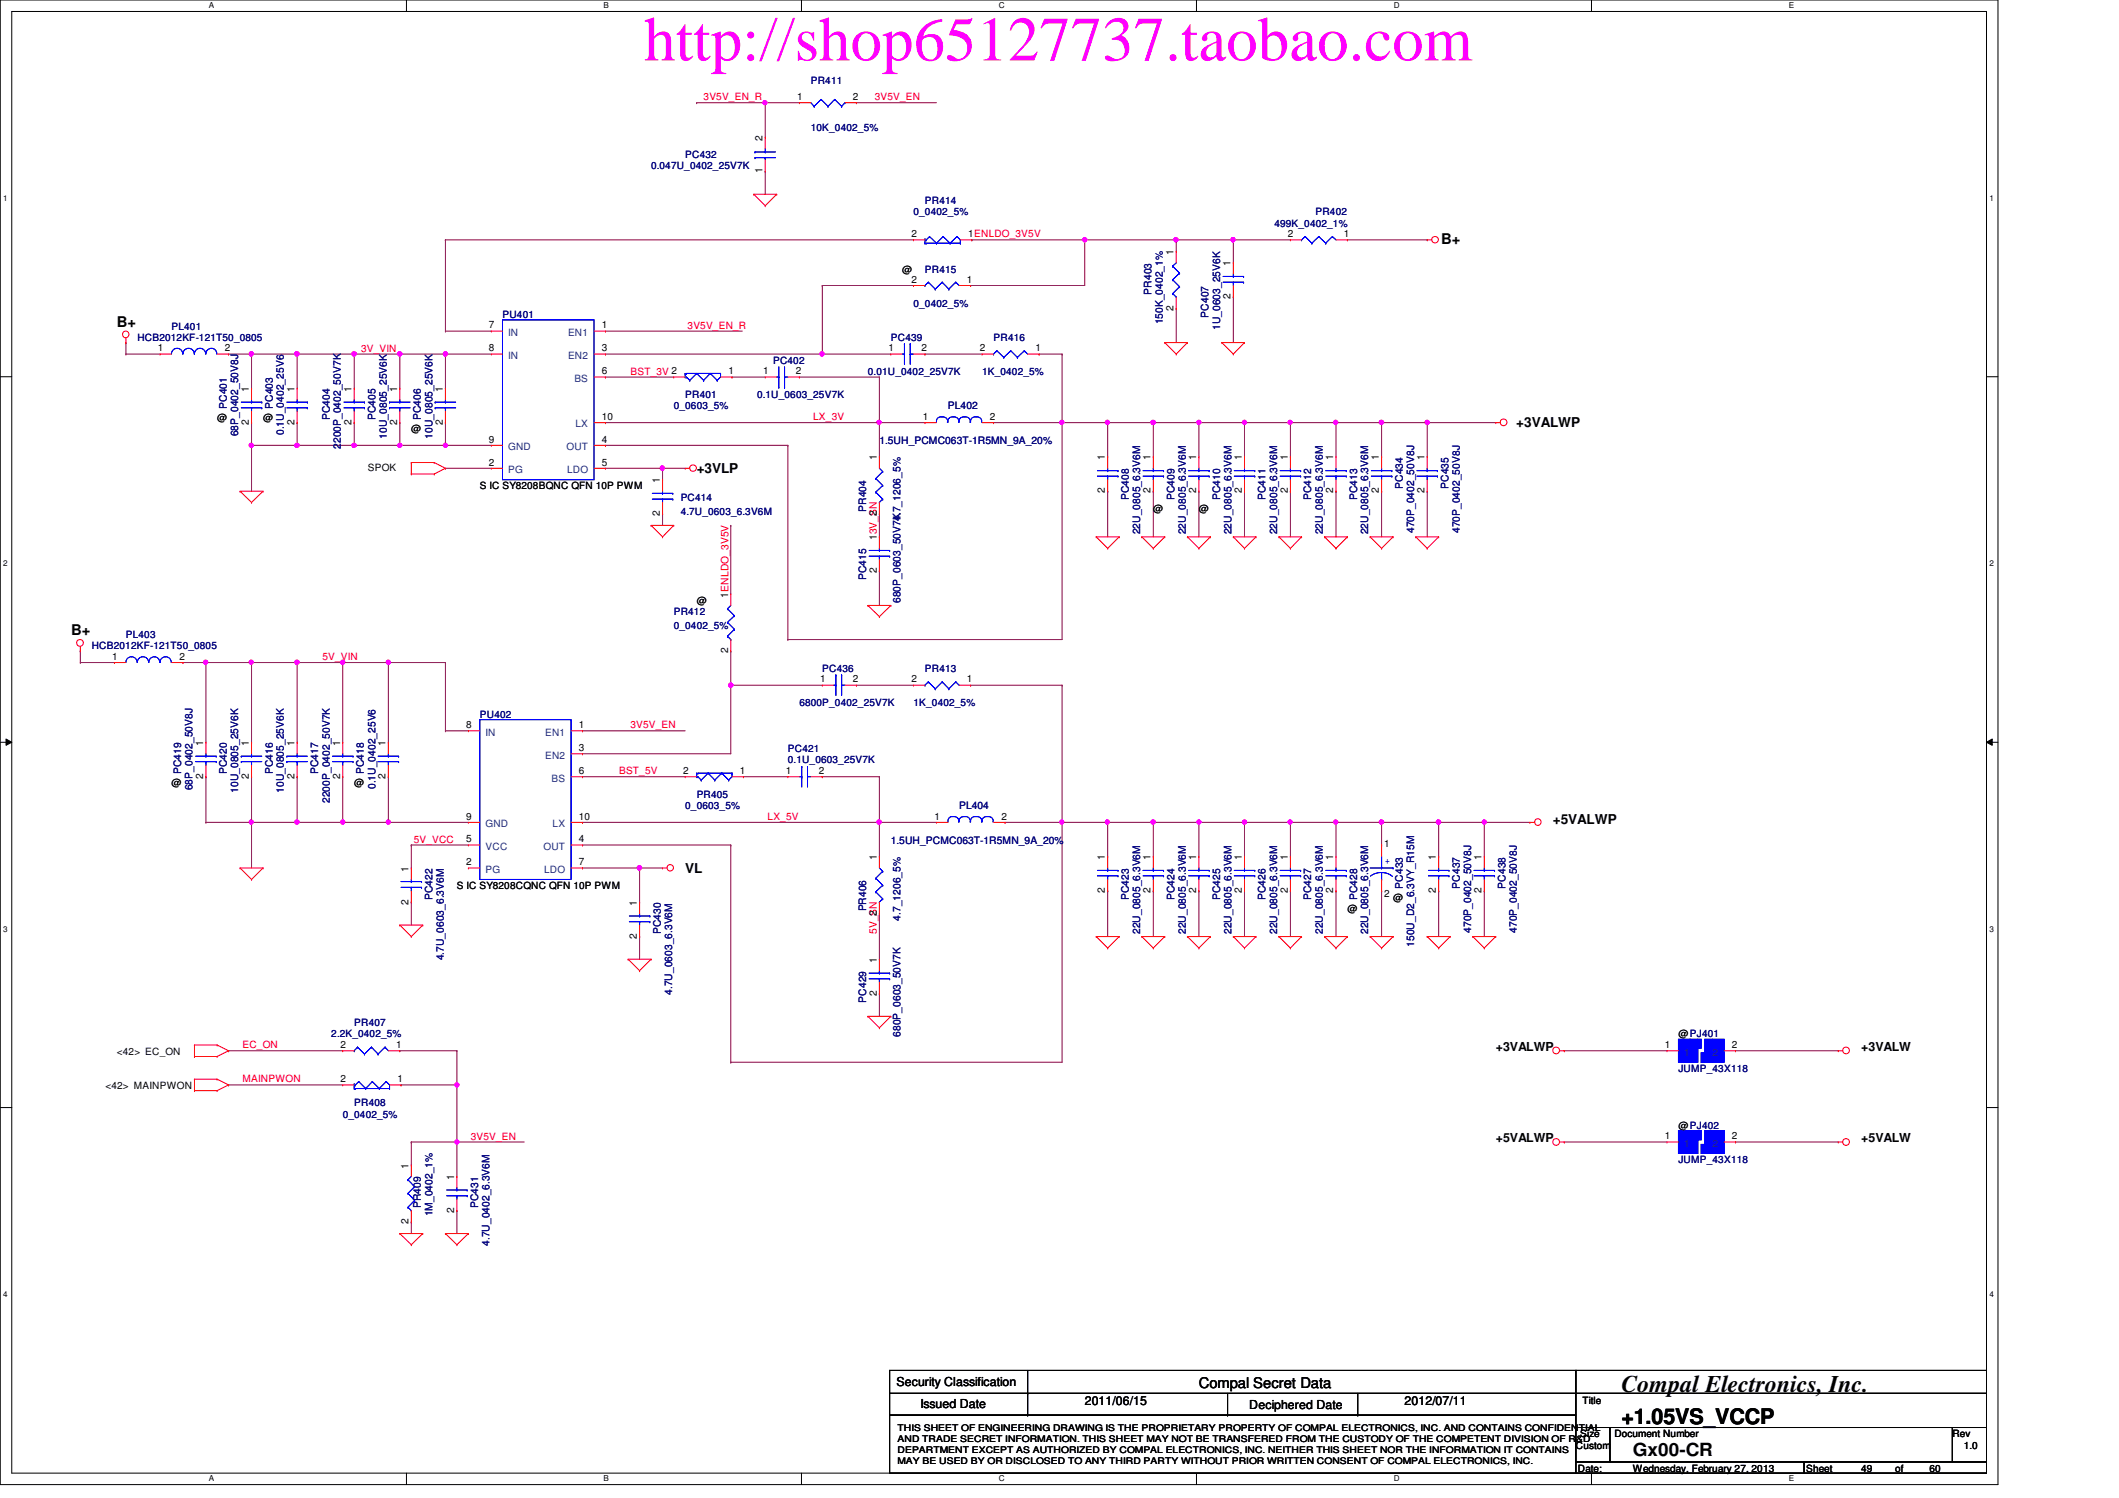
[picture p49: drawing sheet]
<svg xmlns="http://www.w3.org/2000/svg" width="297mm" height="210mm" viewBox="0 0 297 210" stroke-linecap="round" stroke-linejoin="round" font-family="sans-serif">
<defs><g id="words">
<text font-size="8.8" fill="#f0f" x="90.3" y="8.5">http://shop65127737.taobao.com</text>
<text font-size="3.3" x="227.3" y="195.1">Compal Electronics, Inc.</text>
<text font-size="3" x="227.3" y="199.6">+1.05VS_VCCP</text>
<text font-size="2.5" x="228.9" y="204">Gx00-CR</text>
<g font-size="2.1">
<text x="202" y="34.2">B+</text>
<text x="16.4" y="45.8">B+</text>
<text x="10" y="89">B+</text>
<text x="168.1" y="194.4">Compal Secret Data</text>
</g>
<g font-size="1.9">
<text x="212.6" y="59.9">+3VALWP</text>
<text x="97.7" y="66.3">+3VLP</text>
<text x="217.7" y="115.4">+5VALWP</text>
<text x="96.1" y="122.3">VL</text>
</g>
<g font-size="1.7">
<text x="209.7" y="147.2">+3VALWP</text>
<text x="260.9" y="147.2">+3VALW</text>
<text x="209.7" y="160">+5VALWP</text>
<text x="260.9" y="160">+5VALW</text>
<text x="125.7" y="194.3">Security Classification</text>
<text x="129" y="197.3">Issued Date</text>
<text x="152.1" y="196.8">2011/06/15</text>
<text x="175.1" y="197.5">Deciphered Date</text>
<text x="196.9" y="196.8">2012/07/11</text>
</g>
<g font-size="1.4" fill="#000080">
<text x="113.7" y="11.8">PR411</text>
<text x="91.3" y="23.7">0.047U_0402_25V7K</text>
<text x="96.1" y="22.2">PC432</text>
<text x="113.7" y="18.3">10K_0402_5%</text>
<text x="129.7" y="28.6">PR414</text>
<text x="128.1" y="30.2">0_0402_5%</text>
<text x="178.6" y="31.7">499K_0402_1%</text>
<text x="184.4" y="30.2">PR402</text>
<text x="129.7" y="38.2">PR415</text>
<text x="161.4" y="41.3" transform="rotate(-90 161.4 41.3)">PR403</text>
<text x="19.3" y="47.8">HCB2012KF-121T50_0805</text>
<text x="24" y="46.2">PL401</text>
<text x="70.4" y="44.6">PU401</text>
<text x="124.9" y="47.8">PC439</text>
<text x="128.1" y="43">0_0402_5%</text>
<text x="139.3" y="47.8">PR416</text>
<text x="163" y="45.5" transform="rotate(-90 163 45.5)">150K_0402_1%</text>
<text x="169.4" y="44.5" transform="rotate(-90 169.4 44.5)">PC407</text>
<text x="171" y="46.3" transform="rotate(-90 171 46.3)">1U_0603_25V6K</text>
<text x="108.4" y="51">PC402</text>
<text x="121.7" y="52.6">0.01U_0402_25V7K</text>
<text x="137.7" y="52.6">1K_0402_5%</text>
<text x="31.8" y="57.3" transform="rotate(-90 31.8 57.3)">PC401</text>
<text x="38.2" y="57.3" transform="rotate(-90 38.2 57.3)">PC403</text>
<text x="46.2" y="58.9" transform="rotate(-90 46.2 58.9)">PC404</text>
<text x="52.6" y="58.9" transform="rotate(-90 52.6 58.9)">PC405</text>
<text x="59" y="58.9" transform="rotate(-90 59 58.9)">PC406</text>
<text x="94.4" y="57.4">0_0603_5%</text>
<text x="96.1" y="55.8">PR401</text>
<text x="106.1" y="55.8">0.1U_0603_25V7K</text>
<text x="132.9" y="57.4">PL402</text>
<text x="33.4" y="61.1" transform="rotate(-90 33.4 61.1)">68P_0402_50V8J</text>
<text x="39.8" y="61" transform="rotate(-90 39.8 61)">0.1U_0402_25V6</text>
<text x="47.8" y="62.9" transform="rotate(-90 47.8 62.9)">2200P_0402_50V7K</text>
<text x="54.2" y="61.5" transform="rotate(-90 54.2 61.5)">10U_0805_25V6K</text>
<text x="60.6" y="61.5" transform="rotate(-90 60.6 61.5)">10U_0805_25V6K</text>
<text x="123.3" y="62.2">1.5UH_PCMC063T-1R5MN_9A_20%</text>
<text x="95.4" y="70.2">PC414</text>
<text x="121.4" y="71.7" transform="rotate(-90 121.4 71.7)">PR404</text>
<text x="158.2" y="70.1" transform="rotate(-90 158.2 70.1)">PC408</text>
<text x="164.6" y="70.1" transform="rotate(-90 164.6 70.1)">PC409</text>
<text x="171" y="70.1" transform="rotate(-90 171 70.1)">PC410</text>
<text x="177.4" y="70.1" transform="rotate(-90 177.4 70.1)">PC411</text>
<text x="183.8" y="70.1" transform="rotate(-90 183.8 70.1)">PC412</text>
<text x="190.2" y="70.1" transform="rotate(-90 190.2 70.1)">PC413</text>
<text x="196.6" y="68.5" transform="rotate(-90 196.6 68.5)">PC434</text>
<text x="203" y="68.5" transform="rotate(-90 203 68.5)">PC435</text>
<text x="95.4" y="72.1">4.7U_0603_6.3V6M</text>
<text x="126.2" y="73" transform="rotate(-90 126.2 73)">4.7_1206_5%</text>
<text x="159.8" y="74.9" transform="rotate(-90 159.8 74.9)">22U_0805_6.3V6M</text>
<text x="166.2" y="74.9" transform="rotate(-90 166.2 74.9)">22U_0805_6.3V6M</text>
<text x="172.6" y="74.9" transform="rotate(-90 172.6 74.9)">22U_0805_6.3V6M</text>
<text x="179" y="74.9" transform="rotate(-90 179 74.9)">22U_0805_6.3V6M</text>
<text x="185.4" y="74.9" transform="rotate(-90 185.4 74.9)">22U_0805_6.3V6M</text>
<text x="191.8" y="74.9" transform="rotate(-90 191.8 74.9)">22U_0805_6.3V6M</text>
<text x="198.2" y="74.7" transform="rotate(-90 198.2 74.7)">470P_0402_50V8J</text>
<text x="204.6" y="74.7" transform="rotate(-90 204.6 74.7)">470P_0402_50V8J</text>
<text x="121.4" y="81.3" transform="rotate(-90 121.4 81.3)">PC415</text>
<text x="17.6" y="89.4">PL403</text>
<text x="94.4" y="86.2">PR412</text>
<text x="94.4" y="88.1">0_0402_5%</text>
<text x="126.2" y="84.5" transform="rotate(-90 126.2 84.5)">680P_0603_50V7K</text>
<text x="12.9" y="91">HCB2012KF-121T50_0805</text>
<text x="115.3" y="94.2">PC436</text>
<text x="129.7" y="94.2">PR413</text>
<text x="67.3" y="100.6">PU402</text>
<text x="112.1" y="99">6800P_0402_25V7K</text>
<text x="128.1" y="99">1K_0402_5%</text>
<text x="110.4" y="105.4">PC421</text>
<text x="110.4" y="107">0.1U_0603_25V7K</text>
<text x="25.4" y="108.5" transform="rotate(-90 25.4 108.5)">PC419</text>
<text x="27" y="110.7" transform="rotate(-90 27 110.7)">68P_0402_50V8J</text>
<text x="31.8" y="108.5" transform="rotate(-90 31.8 108.5)">PC420</text>
<text x="33.4" y="111.1" transform="rotate(-90 33.4 111.1)">10U_0805_25V6K</text>
<text x="38.2" y="108.5" transform="rotate(-90 38.2 108.5)">PC416</text>
<text x="39.8" y="111.1" transform="rotate(-90 39.8 111.1)">10U_0805_25V6K</text>
<text x="44.6" y="108.5" transform="rotate(-90 44.6 108.5)">PC417</text>
<text x="46.2" y="112.5" transform="rotate(-90 46.2 112.5)">2200P_0402_50V7K</text>
<text x="51" y="108.5" transform="rotate(-90 51 108.5)">PC418</text>
<text x="52.6" y="110.6" transform="rotate(-90 52.6 110.6)">0.1U_0402_25V6</text>
<text x="96.1" y="113.4">0_0603_5%</text>
<text x="97.7" y="111.8">PR405</text>
<text x="134.4" y="113.4">PL404</text>
<text x="124.9" y="118.2">1.5UH_PCMC063T-1R5MN_9A_20%</text>
<text x="196.6" y="124.5" transform="rotate(-90 196.6 124.5)">PC433</text>
<text x="204.6" y="124.5" transform="rotate(-90 204.6 124.5)">PC437</text>
<text x="211" y="124.5" transform="rotate(-90 211 124.5)">PC438</text>
<text x="60.6" y="126.1" transform="rotate(-90 60.6 126.1)">PC422</text>
<text x="92.6" y="130.9" transform="rotate(-90 92.6 130.9)">PC430</text>
<text x="121.4" y="127.7" transform="rotate(-90 121.4 127.7)">PR406</text>
<text x="126.2" y="129" transform="rotate(-90 126.2 129)">4.7_1206_5%</text>
<text x="158.2" y="126.1" transform="rotate(-90 158.2 126.1)">PC423</text>
<text x="159.8" y="130.9" transform="rotate(-90 159.8 130.9)">22U_0805_6.3V6M</text>
<text x="164.6" y="126.1" transform="rotate(-90 164.6 126.1)">PC424</text>
<text x="166.2" y="130.9" transform="rotate(-90 166.2 130.9)">22U_0805_6.3V6M</text>
<text x="171" y="126.1" transform="rotate(-90 171 126.1)">PC425</text>
<text x="172.6" y="130.9" transform="rotate(-90 172.6 130.9)">22U_0805_6.3V6M</text>
<text x="177.4" y="126.1" transform="rotate(-90 177.4 126.1)">PC426</text>
<text x="179" y="130.9" transform="rotate(-90 179 130.9)">22U_0805_6.3V6M</text>
<text x="183.8" y="126.1" transform="rotate(-90 183.8 126.1)">PC427</text>
<text x="185.4" y="130.9" transform="rotate(-90 185.4 130.9)">22U_0805_6.3V6M</text>
<text x="190.2" y="126.1" transform="rotate(-90 190.2 126.1)">PC428</text>
<text x="191.8" y="130.9" transform="rotate(-90 191.8 130.9)">22U_0805_6.3V6M</text>
<text x="206.2" y="130.7" transform="rotate(-90 206.2 130.7)">470P_0402_50V8J</text>
<text x="212.6" y="130.7" transform="rotate(-90 212.6 130.7)">470P_0402_50V8J</text>
<text x="62.2" y="134.6" transform="rotate(-90 62.2 134.6)">4.7U_0603_6.3V6M</text>
<text x="198.2" y="132.7" transform="rotate(-90 198.2 132.7)">150U_D2_6.3VY_R15M</text>
<text x="49.7" y="143.8">PR407</text>
<text x="94.2" y="139.4" transform="rotate(-90 94.2 139.4)">4.7U_0603_6.3V6M</text>
<text x="121.4" y="140.5" transform="rotate(-90 121.4 140.5)">PC429</text>
<text x="46.4" y="145.4">2.2K_0402_5%</text>
<text x="126.2" y="145.3" transform="rotate(-90 126.2 145.3)">680P_0603_50V7K</text>
<text x="49.7" y="155">PR408</text>
<text x="235.3" y="150.2">JUMP_43X118</text>
<text x="48" y="156.6">0_0402_5%</text>
<text x="235.3" y="163">JUMP_43X118</text>
<text x="59" y="169.3" transform="rotate(-90 59 169.3)">PR409</text>
<text x="60.6" y="170.4" transform="rotate(-90 60.6 170.4)">1M_0402_1%</text>
<text x="67" y="169.3" transform="rotate(-90 67 169.3)">PC431</text>
<text x="68.6" y="174.6" transform="rotate(-90 68.6 174.6)">4.7U_0402_6.3V6M</text>
</g>
<g font-size="1.4" fill="#f00">
<text x="98.6" y="14.1">3V5V_EN_R</text>
<text x="122.6" y="14.1">3V5V_EN</text>
<text x="96.4" y="46.1">3V5V_EN_R</text>
<text x="50.6" y="49.3">3V_VIN</text>
<text x="88.4" y="52.5">BST_3V 2</text>
<text x="114" y="58.9">LX_3V</text>
<text x="45.2" y="92.5">5V_VIN</text>
<text x="88.4" y="102.1">3V5V_EN</text>
<text x="86.8" y="108.5">BST_5V</text>
<text x="58" y="118.1">5V_VCC</text>
<text x="107.6" y="114.9">LX_5V</text>
<text x="122.9" y="130.9" transform="rotate(-90 122.9 130.9)">5V_SN</text>
<text x="34" y="146.9">EC_ON</text>
<text x="34" y="151.7">MAINPWON</text>
<text x="66" y="159.7">3V5V_EN</text>
</g>
<g font-size="1.4">
<text x="111.8" y="14">1</text>
<text x="119.5" y="14">2</text>
<text x="106.9" y="19.7" transform="rotate(-90 106.9 19.7)">2</text>
<text x="106.9" y="24.3" transform="rotate(-90 106.9 24.3)">1</text>
<text x="127.8" y="33.2">2</text>
<text x="135.7" y="33.2">1ENLDO_3V5V</text>
<text x="164.5" y="35.7" transform="rotate(-90 164.5 35.7)">1</text>
<text x="180.5" y="33.2">2</text>
<text x="188.4" y="33.2">1</text>
<text x="126.4" y="38.2">@</text>
<text x="127.8" y="39.6">2</text>
<text x="135.5" y="39.6">1</text>
<text x="172.5" y="41.9" transform="rotate(-90 172.5 41.9)">2</text>
<text x="172.5" y="37.3" transform="rotate(-90 172.5 37.3)">1</text>
<text x="68.5" y="46">7</text>
<text x="84.4" y="46">1</text>
<text x="164.5" y="43.5" transform="rotate(-90 164.5 43.5)">2</text>
<text x="22.1" y="49.2">1</text>
<text x="31.5" y="49.2">2</text>
<text x="68.5" y="49.2">8</text>
<text x="84.4" y="52.5">6</text>
<text x="84.4" y="49.2">3</text>
<text x="102.1" y="52.5">1</text>
<text x="107" y="52.5">1</text>
<text x="111.5" y="52.5">2</text>
<text x="124.5" y="49.2">1</text>
<text x="129.2" y="49.2">2</text>
<text x="137.4" y="49.2">2</text>
<text x="145.2" y="49.2">1</text>
<text x="30.4" y="59">@</text>
<text x="34.9" y="59.5" transform="rotate(-90 34.9 59.5)">2</text>
<text x="34.9" y="54.9" transform="rotate(-90 34.9 54.9)">1</text>
<text x="36.9" y="59">@</text>
<text x="41.3" y="59.5" transform="rotate(-90 41.3 59.5)">2</text>
<text x="41.3" y="54.9" transform="rotate(-90 41.3 54.9)">1</text>
<text x="49.3" y="59.5" transform="rotate(-90 49.3 59.5)">2</text>
<text x="49.3" y="54.9" transform="rotate(-90 49.3 54.9)">1</text>
<text x="55.7" y="59.5" transform="rotate(-90 55.7 59.5)">2</text>
<text x="55.7" y="54.9" transform="rotate(-90 55.7 54.9)">1</text>
<text x="62.1" y="59.5" transform="rotate(-90 62.1 59.5)">2</text>
<text x="62.1" y="54.9" transform="rotate(-90 62.1 54.9)">1</text>
<text x="84.4" y="58.8">10</text>
<text x="129.4" y="58.8">1</text>
<text x="138.8" y="58.8">2</text>
<text x="51.6" y="66">SPOK</text>
<text x="57.7" y="60.6">@</text>
<text x="68.5" y="65.2">2</text>
<text x="68.5" y="62">9</text>
<text x="84.4" y="62">4</text>
<text x="84.4" y="65.2">5</text>
<text x="122.9" y="64.5" transform="rotate(-90 122.9 64.5)">1</text>
<text x="154.9" y="64.5" transform="rotate(-90 154.9 64.5)">1</text>
<text x="161.3" y="64.5" transform="rotate(-90 161.3 64.5)">1</text>
<text x="167.7" y="64.5" transform="rotate(-90 167.7 64.5)">1</text>
<text x="174.1" y="64.5" transform="rotate(-90 174.1 64.5)">1</text>
<text x="180.5" y="64.5" transform="rotate(-90 180.5 64.5)">1</text>
<text x="186.9" y="64.5" transform="rotate(-90 186.9 64.5)">1</text>
<text x="193.3" y="64.5" transform="rotate(-90 193.3 64.5)">1</text>
<text x="199.7" y="64.5" transform="rotate(-90 199.7 64.5)">1</text>
<text x="67.3" y="68.6">S IC SY8208BQNC QFN 10P PWM</text>
<text x="92.5" y="67.7" transform="rotate(-90 92.5 67.7)">1</text>
<text x="154.9" y="69.1" transform="rotate(-90 154.9 69.1)">2</text>
<text x="161.3" y="69.1" transform="rotate(-90 161.3 69.1)">2</text>
<text x="161.7" y="71.8">@</text>
<text x="167.7" y="69.1" transform="rotate(-90 167.7 69.1)">2</text>
<text x="168.1" y="71.8">@</text>
<text x="174.1" y="69.1" transform="rotate(-90 174.1 69.1)">2</text>
<text x="180.5" y="69.1" transform="rotate(-90 180.5 69.1)">2</text>
<text x="186.9" y="69.1" transform="rotate(-90 186.9 69.1)">2</text>
<text x="193.3" y="69.1" transform="rotate(-90 193.3 69.1)">2</text>
<text x="199.7" y="69.1" transform="rotate(-90 199.7 69.1)">2</text>
<text x="92.5" y="72.3" transform="rotate(-90 92.5 72.3)">2</text>
<text x="122.9" y="75.7" transform="rotate(-90 122.9 75.7)">13V_SN</text>
<text x="122.9" y="72.3" transform="rotate(-90 122.9 72.3)">2</text>
<text x="102.1" y="83.7" transform="rotate(-90 102.1 83.7)">1ENLDO_3V5V</text>
<text x="122.9" y="80.3" transform="rotate(-90 122.9 80.3)">2</text>
<text x="97.7" y="84.6">@</text>
<text x="15.7" y="92.5">1</text>
<text x="25.1" y="92.5">2</text>
<text x="102.1" y="91.5" transform="rotate(-90 102.1 91.5)">2</text>
<text x="115" y="95.6">1</text>
<text x="119.5" y="95.6">2</text>
<text x="127.8" y="95.6">2</text>
<text x="135.5" y="95.6">1</text>
<text x="28.5" y="104.5" transform="rotate(-90 28.5 104.5)">1</text>
<text x="34.9" y="104.5" transform="rotate(-90 34.9 104.5)">1</text>
<text x="41.3" y="104.5" transform="rotate(-90 41.3 104.5)">1</text>
<text x="47.7" y="104.5" transform="rotate(-90 47.7 104.5)">1</text>
<text x="54.1" y="104.5" transform="rotate(-90 54.1 104.5)">1</text>
<text x="65.4" y="102">8</text>
<text x="81.1" y="105.2">3</text>
<text x="81.1" y="102">1</text>
<text x="24" y="110.2">@</text>
<text x="28.5" y="109.1" transform="rotate(-90 28.5 109.1)">2</text>
<text x="34.9" y="109.1" transform="rotate(-90 34.9 109.1)">2</text>
<text x="41.3" y="109.1" transform="rotate(-90 41.3 109.1)">2</text>
<text x="47.7" y="109.1" transform="rotate(-90 47.7 109.1)">2</text>
<text x="49.7" y="110.2">@</text>
<text x="54.1" y="109.1" transform="rotate(-90 54.1 109.1)">2</text>
<text x="81.1" y="108.5">6</text>
<text x="95.8" y="108.5">2</text>
<text x="103.7" y="108.5">1</text>
<text x="110.1" y="108.5">1</text>
<text x="114.8" y="108.5">2</text>
<text x="65.4" y="118">5</text>
<text x="65.4" y="114.9">9</text>
<text x="81.1" y="118">4</text>
<text x="81.1" y="114.9">10</text>
<text x="131" y="114.9">1</text>
<text x="140.4" y="114.9">2</text>
<text x="194.1" y="118.6">1</text>
<text x="57.3" y="122.1" transform="rotate(-90 57.3 122.1)">1</text>
<text x="64" y="124.6">S IC SY8208CQNC QFN 10P PWM</text>
<text x="65.4" y="121.2">2</text>
<text x="81.1" y="121.2">7</text>
<text x="122.9" y="120.5" transform="rotate(-90 122.9 120.5)">1</text>
<text x="154.9" y="125.1" transform="rotate(-90 154.9 125.1)">2</text>
<text x="154.9" y="120.5" transform="rotate(-90 154.9 120.5)">1</text>
<text x="161.3" y="125.1" transform="rotate(-90 161.3 125.1)">2</text>
<text x="161.3" y="120.5" transform="rotate(-90 161.3 120.5)">1</text>
<text x="167.7" y="125.1" transform="rotate(-90 167.7 125.1)">2</text>
<text x="167.7" y="120.5" transform="rotate(-90 167.7 120.5)">1</text>
<text x="174.1" y="125.1" transform="rotate(-90 174.1 125.1)">2</text>
<text x="174.1" y="120.5" transform="rotate(-90 174.1 120.5)">1</text>
<text x="180.5" y="125.1" transform="rotate(-90 180.5 125.1)">2</text>
<text x="180.5" y="120.5" transform="rotate(-90 180.5 120.5)">1</text>
<text x="186.9" y="125.1" transform="rotate(-90 186.9 125.1)">2</text>
<text x="186.9" y="120.5" transform="rotate(-90 186.9 120.5)">1</text>
<text x="194.1" y="125.7">2</text>
<text x="201.3" y="125.1" transform="rotate(-90 201.3 125.1)">2</text>
<text x="201.3" y="120.5" transform="rotate(-90 201.3 120.5)">1</text>
<text x="207.7" y="125.1" transform="rotate(-90 207.7 125.1)">2</text>
<text x="207.7" y="120.5" transform="rotate(-90 207.7 120.5)">1</text>
<text x="57.3" y="126.7" transform="rotate(-90 57.3 126.7)">2</text>
<text x="89.3" y="131.5" transform="rotate(-90 89.3 131.5)">2</text>
<text x="89.3" y="126.9" transform="rotate(-90 89.3 126.9)">1</text>
<text x="122.9" y="128.3" transform="rotate(-90 122.9 128.3)">2</text>
<text x="188.9" y="127.8">@</text>
<text x="195.3" y="126.2">@</text>
<text x="122.9" y="134.9" transform="rotate(-90 122.9 134.9)">1</text>
<text x="122.9" y="139.5" transform="rotate(-90 122.9 139.5)">2</text>
<text x="16.4" y="147.8">&lt;42&gt; EC_ON</text>
<text x="47.7" y="146.9">2</text>
<text x="55.5" y="146.9">1</text>
<text x="233.4" y="146.9">1</text>
<text x="235.3" y="145.4">@PJ401</text>
<text x="242.8" y="146.9">2</text>
<text x="14.8" y="152.6">&lt;42&gt; MAINPWON</text>
<text x="47.7" y="151.6">2</text>
<text x="55.7" y="151.6">1</text>
<text x="233.4" y="159.6">1</text>
<text x="235.3" y="158.2">@PJ402</text>
<text x="242.8" y="159.6">2</text>
<text x="57.3" y="163.7" transform="rotate(-90 57.3 163.7)">1</text>
<text x="63.7" y="165.3" transform="rotate(-90 63.7 165.3)">1</text>
<text x="57.3" y="171.5" transform="rotate(-90 57.3 171.5)">2</text>
<text x="63.7" y="169.9" transform="rotate(-90 63.7 169.9)">2</text>
<text x="221.8" y="196.8">Title</text>
<text x="220.9" y="203">Custom</text>
<text x="221.5" y="201.4">Size</text>
<text x="226.3" y="201.4">Document Number</text>
<text x="273.7" y="201.4">Rev</text>
<text x="275.3" y="203">1.0</text>
<text x="221.2" y="206.2">Date:</text>
<text x="228.9" y="206.2">Wednesday, February 27, 2013</text>
<text x="253.2" y="206.2">Sheet</text>
<text x="260.9" y="206.2">49</text>
<text x="265.7" y="206.2">of</text>
<text x="270.5" y="206.2">60</text>
</g>
<g font-size="1.4" fill="#004080">
<text x="71.2" y="47.1">IN</text>
<text x="79.6" y="47.1">EN1</text>
<text x="71.2" y="50.3">IN</text>
<text x="79.6" y="50.3">EN2</text>
<text x="80.5" y="53.5">BS</text>
<text x="80.7" y="59.9">LX</text>
<text x="71.2" y="63.1">GND</text>
<text x="79.4" y="63.1">OUT</text>
<text x="71.2" y="66.3">PG</text>
<text x="79.5" y="66.3">LDO</text>
<text x="68.1" y="103.1">IN</text>
<text x="76.4" y="106.3">EN2</text>
<text x="76.4" y="103.1">EN1</text>
<text x="77.3" y="109.5">BS</text>
<text x="68.1" y="119.1">VCC</text>
<text x="68.1" y="115.9">GND</text>
<text x="76.2" y="119.1">OUT</text>
<text x="77.5" y="115.9">LX</text>
<text x="68.1" y="122.3">PG</text>
<text x="76.3" y="122.3">LDO</text>
<text x="236.1" y="147.9">1</text>
<text x="240.1" y="147.9">2</text>
<text x="236.1" y="160.7">1</text>
<text x="240.1" y="160.7">2</text>
</g>
<text font-size="1.4" fill="#00f" x="194.1" y="121">+</text>
<g font-size="1.3">
<text x="125.8" y="200.6">THIS SHEET OF ENGINEERING DRAWING IS THE PROPRIETARY PROPERTY OF COMPAL ELECTRONICS, INC. AND CONTAINS CONFIDENTIAL</text>
<text x="125.8" y="202.1">AND TRADE SECRET INFORMATION. THIS SHEET MAY NOT BE TRANSFERED FROM THE CUSTODY OF THE COMPETENT DIVISION OF R&amp;D</text>
<text x="125.8" y="203.6">DEPARTMENT EXCEPT AS AUTHORIZED BY COMPAL ELECTRONICS, INC. NEITHER THIS SHEET NOR THE INFORMATION IT CONTAINS</text>
<text x="125.8" y="205.1">MAY BE USED BY OR DISCLOSED TO ANY THIRD PARTY WITHOUT PRIOR WRITTEN CONSENT OF COMPAL ELECTRONICS, INC.</text>
</g>
<g font-size="1.1">
<text x="29.3" y="1.1">A</text>
<text x="84.6" y="1.1">B</text>
<text x="140" y="1.1">C</text>
<text x="195.4" y="1.1">D</text>
<text x="250.7" y="1.1">E</text>
<text x=".5" y="28.2">1</text>
<text x="278.9" y="28.2">1</text>
<text x=".5" y="79.3">2</text>
<text x="278.9" y="79.3">2</text>
<text x=".5" y="130.6">3</text>
<text x="278.9" y="130.6">3</text>
<text x=".5" y="181.7">4</text>
<text x="278.9" y="181.7">4</text>
<text x="29.3" y="207.6">A</text>
<text x="84.6" y="207.6">B</text>
<text x="140" y="207.6">C</text>
<text x="195.4" y="207.6">D</text>
<text x="250.7" y="207.6">E</text>
</g>
</g></defs>
<path d="M0 0h280.1v208h-280.1zM1.6 1.6h276.9v204.8h-276.9z" fill="none" stroke="#000" stroke-width=".14"/>
<g fill="#fff">
<path d="M29.3 .2h.7v1.2h-.7z"/>
<path d="M29.3 206.6h.7v1.2h-.7z"/>
</g>
<path d="M57 0v1.6M57 206.4v1.6" fill="none" stroke="#000" stroke-width=".14"/>
<g fill="#fff">
<path d="M84.6 .2h.7v1.2h-.7z"/>
<path d="M84.6 206.6h.7v1.2h-.7z"/>
</g>
<path d="M112.3 0v1.6M112.3 206.4v1.6" fill="none" stroke="#000" stroke-width=".14"/>
<g fill="#fff">
<path d="M140 .2h.8v1.2h-.8z"/>
<path d="M140 206.6h.8v1.2h-.8z"/>
</g>
<path d="M167.7 0v1.6M167.7 206.4v1.6" fill="none" stroke="#000" stroke-width=".14"/>
<g fill="#fff">
<path d="M195.4 .2h.7v1.2h-.7z"/>
<path d="M195.4 206.6h.7v1.2h-.7z"/>
</g>
<path d="M223.1 0v1.6M223.1 206.4v1.6" fill="none" stroke="#000" stroke-width=".14"/>
<g fill="#fff">
<path d="M250.7 .2h.8v1.2h-.8z"/>
<path d="M250.7 206.6h.8v1.2h-.8z"/>
<path d="M.5 27.2h.6v1.2h-.6z"/>
<path d="M278.9 27.2h.6v1.2h-.6z"/>
<path d="M.5 78.4h.6v1.1h-.6z"/>
<path d="M278.9 78.4h.6v1.1h-.6z"/>
</g>
<path d="M0 52.8h1.6M278.5 52.8h1.6" fill="none" stroke="#000" stroke-width=".14"/>
<g fill="#fff">
<path d="M.5 129.6h.6v1.2h-.6z"/>
<path d="M278.9 129.6h.6v1.2h-.6z"/>
</g>
<path d="M0 104h1.6M.8 103.5l.8 .5-.8 .4zM278.5 104l.8-.5v.9zM278.5 104h1.6" fill="none" stroke="#000" stroke-width=".14"/>
<path d="M.8 103.5l.8 .5-.8 .4zM278.5 104l.8-.5v.9z" fill="#000"/>
<g fill="#fff">
<path d="M.5 180.8h.6v1.1h-.6z"/>
<path d="M278.9 180.8h.6v1.1h-.6z"/>
</g>
<path d="M0 155.2h1.6M278.5 155.2h1.6" fill="none" stroke="#000" stroke-width=".14"/>
<path d="M41.7 92.8h.1M41.7 92.8h6.3M62.4 92.8h.1M62.4 92.8v9.6" fill="none" stroke="#800040" stroke-width=".14"/>
<circle cx="41.6" cy="92.8" r=".31" fill="#f0f"/>
<circle cx="41.6" cy="92.8" r=".31" fill="none" stroke="#f0f" stroke-width=".14"/>
<path d="M35.3 92.8h.1M35.3 92.8h6.4M41.7 92.8h.1M41.7 92.8v11.2M48 92.8h.1M48 92.8v11.2M54.4 92.8h.1M54.4 92.8h8" fill="none" stroke="#800040" stroke-width=".14"/>
<circle cx="54.4" cy="92.8" r=".3" fill="#f0f"/>
<circle cx="54.4" cy="92.8" r=".3" fill="none" stroke="#f0f" stroke-width=".14"/>
<path d="M35.3 115.2h.1M35.3 115.2h12.7M41.7 108.8h.1M41.7 115.2h.1M41.7 108.8v6.4" fill="none" stroke="#800040" stroke-width=".14"/>
<circle cx="41.6" cy="115.2" r=".31" fill="#f0f"/>
<circle cx="41.6" cy="115.2" r=".31" fill="none" stroke="#f0f" stroke-width=".14"/>
<path d="M48 108.8h.1M48 115.2h.1M48 108.8v6.4M48 115.2h6.4" fill="none" stroke="#800040" stroke-width=".14"/>
<circle cx="54.4" cy="115.2" r=".3" fill="#f0f"/>
<circle cx="54.4" cy="115.2" r=".3" fill="none" stroke="#f0f" stroke-width=".14"/>
<circle cx="48" cy="115.2" r=".3" fill="#f0f"/>
<circle cx="48" cy="115.2" r=".3" fill="none" stroke="#f0f" stroke-width=".14"/>
<path d="M48 92.8h.1M48 92.8h6.4M54.4 108.8h.1M54.4 115.2h.1M54.4 108.8v6.4M54.4 115.2h11.3" fill="none" stroke="#800040" stroke-width=".14"/>
<circle cx="48" cy="92.8" r=".3" fill="#f0f"/>
<circle cx="48" cy="92.8" r=".3" fill="none" stroke="#f0f" stroke-width=".14"/>
<path d="M54.4 92.8h.1M54.4 92.8v11.2M89.7 131.2h.1M89.7 121.6h.1M89.7 121.6v4.8M89.7 131.2v3.2M89.7 121.6h3.2" fill="none" stroke="#800040" stroke-width=".14"/>
<circle cx="89.6" cy="121.6" r=".32" fill="#f0f"/>
<circle cx="89.6" cy="121.6" r=".32" fill="none" stroke="#f0f" stroke-width=".14"/>
<path d="M92.9 72h.1M92.9 65.6h.1M92.9 65.6v1.6M92.9 72v1.6M81.7 121.6h.1M81.7 121.6h8" fill="none" stroke="#800040" stroke-width=".14"/>
<circle cx="92.8" cy="65.6" r=".31" fill="#f0f"/>
<circle cx="92.8" cy="65.6" r=".31" fill="none" stroke="#f0f" stroke-width=".14"/>
<g fill="none" stroke="#800040" stroke-width=".14">
<path d="M123.3 59.2h.1M123.3 59.2v4.8M84.9 65.6h.1M84.9 65.6h11.2M92.9 65.6h.1M123.3 72h.1M123.3 72v3.2M123.3 80h.1M123.3 80v4.8M81.7 108.8h.1M81.7 108.8h14.4M123.3 115.2h.1"/>
<path d="M123.3 115.2h8"/>
</g>
<circle cx="123.2" cy="115.2" r=".3" fill="#f0f"/>
<circle cx="123.2" cy="115.2" r=".3" fill="none" stroke="#f0f" stroke-width=".14"/>
<path d="M208.1 115.2h.1M208.1 115.2h6.4" fill="none" stroke="#800040" stroke-width=".14"/>
<circle cx="208.1" cy="115.2" r=".3" fill="#f0f"/>
<circle cx="208.1" cy="115.2" r=".3" fill="none" stroke="#f0f" stroke-width=".14"/>
<path d="M56 49.6h.1M56 49.6h6.4M81.7 102.4h.1M81.7 102.4h14.4M115.3 108.8h.1M115.3 108.8h8M123.3 108.8h.1M123.3 108.8v6.4M123.3 139.2h.1M123.3 128h.1M123.3 128v6.4M123.3 139.2v3.2" fill="none" stroke="#800040" stroke-width=".14"/>
<circle cx="56" cy="49.6" r=".31" fill="#f0f"/>
<circle cx="56" cy="49.6" r=".31" fill="none" stroke="#f0f" stroke-width=".14"/>
<path d="M62.4 49.6h.1M62.4 49.6h6.5" fill="none" stroke="#800040" stroke-width=".14"/>
<circle cx="62.4" cy="49.6" r=".31" fill="#f0f"/>
<circle cx="62.4" cy="49.6" r=".31" fill="none" stroke="#f0f" stroke-width=".14"/>
<path d="M56 49.6h.1M56 59.2h.1M56 49.6v4.8M56 59.2v3.2M62.4 49.6h.1M62.4 49.6v4.8M56 62.4h.1M56 62.4h12.9M62.4 62.4h.1" fill="none" stroke="#800040" stroke-width=".14"/>
<circle cx="62.4" cy="62.4" r=".3" fill="#f0f"/>
<circle cx="62.4" cy="62.4" r=".3" fill="none" stroke="#f0f" stroke-width=".14"/>
<path d="M164.9 33.6h.1M164.9 33.6h16M172.9 33.6h.1M172.9 33.6v3.2M188.9 33.6h.1M188.9 33.6h11.2M62.4 59.2h.1M62.4 59.2v3.2M62.4 65.6h.1M62.4 65.6h6.5" fill="none" stroke="#800040" stroke-width=".14"/>
<circle cx="172.8" cy="33.6" r=".31" fill="#f0f"/>
<circle cx="172.8" cy="33.6" r=".31" fill="none" stroke="#f0f" stroke-width=".14"/>
<circle cx="164.8" cy="33.6" r=".31" fill="#f0f"/>
<circle cx="164.8" cy="33.6" r=".31" fill="none" stroke="#f0f" stroke-width=".14"/>
<g fill="none" stroke="#800040" stroke-width=".14">
<path d="M152.1 33.6h.1M152.1 33.6h12.8M164.9 33.6h.1M164.9 33.6v1.6M84.9 46.4h.1M84.9 46.4h19.2M112.1 52.8h.1M112.1 52.8h11.2M123.3 59.2h.1M123.3 59.2h6.4M164.9 43.2h.1M164.9 43.2v4.8"/>
<path d="M172.9 41.6h.1M172.9 41.6v6.4"/>
</g>
<circle cx="123.2" cy="59.2" r=".3" fill="#f0f"/>
<circle cx="123.2" cy="59.2" r=".3" fill="none" stroke="#f0f" stroke-width=".14"/>
<path d="M84.9 52.8h.1M84.9 52.8h9.5M123.3 52.8h.1M123.3 52.8v6.4M139.3 59.2h.1M139.3 59.2h9.6M148.9 59.2h.1M148.9 59.2v30.4M200.1 59.2h.1M200.1 59.2h9.6M84.9 62.4h.1M84.9 62.4h25.5" fill="none" stroke="#800040" stroke-width=".14"/>
<circle cx="200.1" cy="59.2" r=".3" fill="#f0f"/>
<circle cx="200.1" cy="59.2" r=".3" fill="none" stroke="#f0f" stroke-width=".14"/>
<path d="M84.9 59.2h.1M84.9 59.2h38.4M123.3 115.2h.1M123.3 115.2v4.8M57.7 126.4h.1M57.7 126.4v3.2" fill="none" stroke="#800040" stroke-width=".14"/>
<circle cx="123.2" cy="115.2" r=".3" fill="#f0f"/>
<circle cx="123.2" cy="115.2" r=".3" fill="none" stroke="#f0f" stroke-width=".14"/>
<path d="M148.9 115.2h.1M148.9 115.2v33.6" fill="none" stroke="#800040" stroke-width=".14"/>
<circle cx="148.8" cy="115.2" r=".3" fill="#f0f"/>
<circle cx="148.8" cy="115.2" r=".3" fill="none" stroke="#f0f" stroke-width=".14"/>
<path d="M49.7 49.6h.1M49.7 49.6h6.3M81.7 118.4h.1M81.7 118.4h20.7" fill="none" stroke="#800040" stroke-width=".14"/>
<circle cx="49.6" cy="49.6" r=".32" fill="#f0f"/>
<circle cx="49.6" cy="49.6" r=".32" fill="none" stroke="#f0f" stroke-width=".14"/>
<g fill="none" stroke="#800040" stroke-width=".14">
<path d="M57.7 118.4h.1M57.7 118.4h8M57.7 118.4v3.2M81.7 115.2h.1M81.7 115.2h41.6M140.9 115.2h.1M140.9 115.2h8M168.1 115.2h.1M168.1 115.2h6.4M174.5 124.8h.1M174.5 124.8v6.4M180.9 124.8h.1"/>
<path d="M180.9 124.8v6.4M187.3 124.8h.1M187.3 124.8v6.4M219.3 147.2h.1M219.3 147.2h14.4M243.3 147.2h.1M243.3 147.2h14.4M219.3 160h.1M219.3 160h14.4M243.3 160h.1M243.3 160h14.4"/>
</g>
<circle cx="168.1" cy="115.2" r=".3" fill="#f0f"/>
<circle cx="168.1" cy="115.2" r=".3" fill="none" stroke="#f0f" stroke-width=".14"/>
<path d="M174.5 115.2h.1M174.5 115.2v4.8M174.5 115.2h6.4" fill="none" stroke="#800040" stroke-width=".14"/>
<circle cx="174.5" cy="115.2" r=".3" fill="#f0f"/>
<circle cx="174.5" cy="115.2" r=".3" fill="none" stroke="#f0f" stroke-width=".14"/>
<path d="M180.9 115.2h.1M180.9 115.2v4.8M180.9 115.2h6.4M187.3 115.2h.1M187.3 115.2v4.8" fill="none" stroke="#800040" stroke-width=".14"/>
<circle cx="180.8" cy="115.2" r=".3" fill="#f0f"/>
<circle cx="180.8" cy="115.2" r=".3" fill="none" stroke="#f0f" stroke-width=".14"/>
<path d="M168.1 59.2h.1M168.1 59.2h6.4M174.5 68.8h.1M174.5 68.8v6.4M180.9 68.8h.1M180.9 68.8v6.4M187.3 68.8h.1M187.3 68.8v6.4" fill="none" stroke="#800040" stroke-width=".14"/>
<circle cx="168.1" cy="59.2" r=".3" fill="#f0f"/>
<circle cx="168.1" cy="59.2" r=".3" fill="none" stroke="#f0f" stroke-width=".14"/>
<path d="M174.5 59.2h.1M174.5 59.2v4.8M174.5 59.2h6.4" fill="none" stroke="#800040" stroke-width=".14"/>
<circle cx="174.5" cy="59.2" r=".3" fill="#f0f"/>
<circle cx="174.5" cy="59.2" r=".3" fill="none" stroke="#f0f" stroke-width=".14"/>
<path d="M180.9 59.2h.1M180.9 59.2v4.8M180.9 59.2h6.4" fill="none" stroke="#800040" stroke-width=".14"/>
<circle cx="180.8" cy="59.2" r=".3" fill="#f0f"/>
<circle cx="180.8" cy="59.2" r=".3" fill="none" stroke="#f0f" stroke-width=".14"/>
<path d="M187.3 59.2h.1M187.3 59.2v4.8M35.3 115.2h.1M35.3 115.2v6.4" fill="none" stroke="#800040" stroke-width=".14"/>
<circle cx="35.2" cy="115.2" r=".3" fill="#f0f"/>
<circle cx="35.2" cy="115.2" r=".3" fill="none" stroke="#f0f" stroke-width=".14"/>
<path d="M35.3 92.8h.1M35.3 92.8v11.2" fill="none" stroke="#800040" stroke-width=".14"/>
<circle cx="35.2" cy="92.8" r=".3" fill="#f0f"/>
<circle cx="35.2" cy="92.8" r=".3" fill="none" stroke="#f0f" stroke-width=".14"/>
<g fill="none" stroke="#800040" stroke-width=".14">
<path d="M155.3 59.2h.1M155.3 59.2v4.8M161.7 59.2h.1M161.7 59.2v4.8M161.7 59.2h6.4M168.1 59.2h.1M168.1 59.2v4.8M110.4 62.4h.1M110.4 62.4v27.2M155.3 68.8h.1M155.3 68.8v6.4M161.7 68.8h.1"/>
<path d="M161.7 68.8v6.4M168.1 68.8h.1M168.1 68.8v6.4M110.4 89.6h.1M110.4 89.6h38.5M102.4 118.4h.1M102.4 118.4v30.4M161.7 115.2h.1M161.7 115.2v4.8M102.4 148.8h.1M102.4 148.8h46.5"/>
</g>
<circle cx="161.7" cy="59.2" r=".31" fill="#f0f"/>
<circle cx="161.7" cy="59.2" r=".31" fill="none" stroke="#f0f" stroke-width=".14"/>
<path d="M148.9 59.2h.1M148.9 59.2h6.4" fill="none" stroke="#800040" stroke-width=".14"/>
<circle cx="148.8" cy="59.2" r=".3" fill="#f0f"/>
<circle cx="148.8" cy="59.2" r=".3" fill="none" stroke="#f0f" stroke-width=".14"/>
<path d="M155.3 115.2h.1M155.3 115.2v4.8M155.3 115.2h6.4M168.1 115.2h.1M168.1 115.2v4.8M155.3 124.8h.1M155.3 124.8v6.4M161.7 124.8h.1M161.7 124.8v6.4M168.1 124.8h.1M168.1 124.8v6.4" fill="none" stroke="#800040" stroke-width=".14"/>
<circle cx="155.2" cy="115.2" r=".3" fill="#f0f"/>
<circle cx="155.2" cy="115.2" r=".3" fill="none" stroke="#f0f" stroke-width=".14"/>
<path d="M148.9 115.2h.1M148.9 115.2h6.4M161.7 115.2h.1M161.7 115.2h6.4" fill="none" stroke="#800040" stroke-width=".14"/>
<circle cx="161.7" cy="115.2" r=".31" fill="#f0f"/>
<circle cx="161.7" cy="115.2" r=".31" fill="none" stroke="#f0f" stroke-width=".14"/>
<path d="M155.3 59.2h.1M155.3 59.2h6.4" fill="none" stroke="#800040" stroke-width=".14"/>
<circle cx="155.2" cy="59.2" r=".3" fill="#f0f"/>
<circle cx="155.2" cy="59.2" r=".3" fill="none" stroke="#f0f" stroke-width=".14"/>
<path d="M35.3 49.6h.1M35.3 49.6v4.8" fill="none" stroke="#800040" stroke-width=".14"/>
<circle cx="35.2" cy="49.6" r=".31" fill="#f0f"/>
<circle cx="35.2" cy="49.6" r=".31" fill="none" stroke="#f0f" stroke-width=".14"/>
<path d="M35.3 59.2h.1M35.3 49.6h.1M35.3 59.2v3.2M35.3 49.6h6.4M28.9 92.8h.1M28.9 92.8v11.2M28.9 115.2h.1M35.3 108.8h.1M35.3 108.8v6.4h-6.4" fill="none" stroke="#800040" stroke-width=".14"/>
<circle cx="28.8" cy="92.8" r=".3" fill="#f0f"/>
<circle cx="28.8" cy="92.8" r=".3" fill="none" stroke="#f0f" stroke-width=".14"/>
<path d="M41.7 49.6h.1M41.7 49.6v4.8M49.7 49.6h.1M49.7 59.2h.1M49.7 49.6v4.8M49.7 59.2v3.2M49.7 62.4h.1M49.7 62.4h6.3M28.9 92.8h.1M28.9 92.8h6.4M28.9 108.8h.1M28.9 108.8v6.4" fill="none" stroke="#800040" stroke-width=".14"/>
<circle cx="56" cy="62.4" r=".3" fill="#f0f"/>
<circle cx="56" cy="62.4" r=".3" fill="none" stroke="#f0f" stroke-width=".14"/>
<path d="M41.7 49.6h.1M41.7 49.6h8" fill="none" stroke="#800040" stroke-width=".14"/>
<circle cx="41.6" cy="49.6" r=".32" fill="#f0f"/>
<circle cx="41.6" cy="49.6" r=".32" fill="none" stroke="#f0f" stroke-width=".14"/>
<path d="M41.7 59.2h.1M41.7 59.2v3.2M41.7 62.4h.1M41.7 62.4h8" fill="none" stroke="#800040" stroke-width=".14"/>
<circle cx="49.6" cy="62.4" r=".31" fill="#f0f"/>
<circle cx="49.6" cy="62.4" r=".31" fill="none" stroke="#f0f" stroke-width=".14"/>
<circle cx="41.6" cy="62.4" r=".31" fill="#f0f"/>
<circle cx="41.6" cy="62.4" r=".31" fill="none" stroke="#f0f" stroke-width=".14"/>
<path d="M35.3 62.4h.1M35.3 62.4v6.4" fill="none" stroke="#800040" stroke-width=".14"/>
<circle cx="35.2" cy="62.4" r=".3" fill="#f0f"/>
<circle cx="35.2" cy="62.4" r=".3" fill="none" stroke="#f0f" stroke-width=".14"/>
<path d="M35.3 62.4h.1M35.3 62.4h6.4M62.4 102.4h.1M62.4 102.4h3.3M56.2 152h.1M56.2 152h7.8" fill="none" stroke="#800040" stroke-width=".14"/>
<circle cx="64" cy="152" r=".3" fill="#f0f"/>
<circle cx="64" cy="152" r=".3" fill="none" stroke="#f0f" stroke-width=".14"/>
<path d="M56 147.2h.1M56 147.2h8M64 147.2h.1M64 152h.1M64 147.2v12.8M57.7 160h.1M57.7 160h15.8M64 160h.1" fill="none" stroke="#800040" stroke-width=".14"/>
<circle cx="64" cy="160" r=".3" fill="#f0f"/>
<circle cx="64" cy="160" r=".3" fill="none" stroke="#f0f" stroke-width=".14"/>
<g fill="none" stroke="#800040" stroke-width=".14">
<path d="M17.6 48h.1M17.6 49.6h.1M17.6 48v1.6M17.6 49.6h4.8M32 49.6h.1M32 49.6h3.3M102.6 52.8h.1M102.6 52.8h4.7M11.3 92.8h.1M11.3 91.2h.1M11.3 92.8h4.7M11.3 91.2v1.6"/>
<path d="M25.7 92.8h.1M25.7 92.8h3.2M104.2 108.8h.1M104.2 108.8h6.2M193.7 115.2h.1M193.7 115.2v3.2M57.7 171.2h.1M57.7 160h.1M57.7 160v3.2M57.7 171.2v1.6M64 160h.1M64 169.6h.1"/>
<path d="M64 160v4.8M64 169.6v3.2"/>
</g>
<circle cx="193.7" cy="115.2" r=".31" fill="#f0f"/>
<circle cx="193.7" cy="115.2" r=".31" fill="none" stroke="#f0f" stroke-width=".14"/>
<path d="M187.3 115.2h.1M187.3 115.2h6.4" fill="none" stroke="#800040" stroke-width=".14"/>
<circle cx="187.2" cy="115.2" r=".3" fill="#f0f"/>
<circle cx="187.2" cy="115.2" r=".3" fill="none" stroke="#f0f" stroke-width=".14"/>
<path d="M107.3 14.4h.1M107.3 14.4h4.8M193.7 124.8h.1M193.7 124.8v6.4" fill="none" stroke="#800040" stroke-width=".14"/>
<circle cx="107.2" cy="14.4" r=".3" fill="#f0f"/>
<circle cx="107.2" cy="14.4" r=".3" fill="none" stroke="#f0f" stroke-width=".14"/>
<path d="M97.7 14.4h.1M97.7 14.4h9.6M107.3 14.4h.1M107.3 14.4v4.8M120.1 14.4h.1M120.1 14.4h11.2M107.3 24h.1M107.3 24v3.2M187.3 59.2h.1M187.3 59.2h6.4M193.7 59.2h.1M193.7 59.2v4.8" fill="none" stroke="#800040" stroke-width=".14"/>
<circle cx="187.2" cy="59.2" r=".3" fill="#f0f"/>
<circle cx="187.2" cy="59.2" r=".3" fill="none" stroke="#f0f" stroke-width=".14"/>
<path d="M62.4 33.6h.1M62.4 33.6v12.8M62.4 33.6h65.7M136.2 33.6h.1M136.2 33.6h15.9M152.1 33.6h.1M152.1 33.6v6.4h-16M136.1 40h.1" fill="none" stroke="#800040" stroke-width=".14"/>
<circle cx="152" cy="33.6" r=".31" fill="#f0f"/>
<circle cx="152" cy="33.6" r=".31" fill="none" stroke="#f0f" stroke-width=".14"/>
<path d="M193.7 59.2h.1M193.7 59.2h6.4M200.1 59.2h.1M200.1 59.2v4.8" fill="none" stroke="#800040" stroke-width=".14"/>
<circle cx="193.7" cy="59.2" r=".31" fill="#f0f"/>
<circle cx="193.7" cy="59.2" r=".31" fill="none" stroke="#f0f" stroke-width=".14"/>
<path d="M84.9 49.6h.1M115.3 40h.1M115.3 40h12.8M115.3 40v9.6h-30.4" fill="none" stroke="#800040" stroke-width=".14"/>
<circle cx="115.2" cy="49.6" r=".31" fill="#f0f"/>
<circle cx="115.2" cy="49.6" r=".31" fill="none" stroke="#f0f" stroke-width=".14"/>
<g fill="none" stroke="#800040" stroke-width=".14">
<path d="M62.4 46.4h.1M62.4 46.4h6.5M115.3 49.6h.1M115.3 49.6h9.6M129.7 49.6h.1M129.7 49.6h8M145.7 49.6h.1M145.7 49.6h3.2M148.9 49.6h.1M148.9 49.6v9.6M102.4 73.6h.1M102.4 73.6v9.6"/>
<path d="M193.7 68.8h.1M193.7 68.8v6.4M200.1 68.8h.1M200.1 68.8v6.4M102.4 96h.1M102.4 96v9.6h-20.7M81.7 105.6h.1"/>
</g>
<circle cx="102.4" cy="96" r=".3" fill="#f0f"/>
<circle cx="102.4" cy="96" r=".3" fill="none" stroke="#f0f" stroke-width=".14"/>
<g fill="none" stroke="#800040" stroke-width=".14">
<path d="M102.4 96h.1M102.4 96h12.9M120.1 96h.1M120.1 96h8M136.1 96h.1M136.1 96h12.8M148.9 96h.1M148.9 96v19.2M201.7 115.2h.1M201.7 115.2v4.8M201.7 115.2h6.4M208.1 115.2h.1"/>
<path d="M208.1 115.2v4.8M201.7 124.8h.1M201.7 124.8v6.4M208.1 124.8h.1M208.1 124.8v6.4"/>
</g>
<circle cx="201.7" cy="115.2" r=".31" fill="#f0f"/>
<circle cx="201.7" cy="115.2" r=".31" fill="none" stroke="#f0f" stroke-width=".14"/>
<path d="M102.4 91.2h.1M102.4 91.2v4.8M193.7 115.2h.1M193.7 115.2h8M32 147.2h.1M32 152h.1M32 147.2h16M32 152h16" fill="none" stroke="#800040" stroke-width=".14"/>
<circle cx="102.4" cy="96" r=".3" fill="#f0f"/>
<circle cx="102.4" cy="96" r=".3" fill="none" stroke="#f0f" stroke-width=".14"/>
<g fill="none" stroke="#f00" stroke-width=".14">
<path d="M107.3 19.2h.1M107.3 19.2v1.6M105.7 27.2h.1M105.7 27.2h3.2M105.7 27.2l1.6 1.6M107.3 28.8h.1M107.3 24h.1M107.3 22.4v1.6M108.9 27.2h.1M108.9 27.2l-1.6 1.6M200.1 33.6h.1M200.1 33.6h.6"/>
<path d="M17.6 48h.1M17.6 47.4v.6M129.7 59.2h.1M129.7 59.2h1.6M137.7 59.2h1.6M139.3 59.2h.1M163.3 48h.1M163.3 48h3.2M163.3 48l1.6 1.6M164.9 49.6h.1M166.5 48h.1M166.5 48l-1.6 1.6"/>
<path d="M171.3 48h.1M171.3 48h3.2M171.3 48l1.6 1.6M172.9 49.6h.1M174.5 48h.1M174.5 48l-1.6 1.6M209.7 59.2h.1M209.7 59.2h.6M33.7 68.8h.1M33.7 68.8h3.2M33.7 68.8l1.6 1.6M35.3 70.4h.1"/>
<path d="M36.9 68.8h.1M36.9 68.8l-1.6 1.6M57.7 66.4h.1M57.7 64.8h.1M57.7 64.8h3.2M57.7 66.4h3.2M57.7 64.8v1.6M60.9 64.8h.1M60.9 66.4h.1M60.9 64.8l1.5 .8M62.4 65.6h.1M62.4 65.6l-1.5 .8"/>
<path d="M91.3 73.6h.1M91.3 73.6h3.1M91.3 73.6l1.6 1.6M92.9 75.2h.1M94.4 73.6h.1M94.4 73.6l-1.5 1.6M96.1 65.6h.1M96.1 65.6h.6M153.7 75.2h.1M153.7 75.2h3.2M153.7 75.2l1.6 1.6M155.3 76.8h.1"/>
<path d="M156.9 75.2h.1M156.9 75.2l-1.6 1.6M160.1 75.2h.1M160.1 75.2h3.2M160.1 75.2l1.6 1.6M161.7 76.8h.1M163.3 75.2h.1M163.3 75.2l-1.6 1.6M166.5 75.2h.1M166.5 75.2h3.2M166.5 75.2l1.6 1.6M168.1 76.8h.1"/>
<path d="M169.7 75.2h.1M169.7 75.2l-1.6 1.6M172.9 75.2h.1M172.9 75.2h3.2M172.9 75.2l1.6 1.6M174.5 76.8h.1M176.1 75.2h.1M176.1 75.2l-1.6 1.6M179.3 75.2h.1M179.3 75.2h3.2M179.3 75.2l1.6 1.6M180.9 76.8h.1"/>
<path d="M182.5 75.2h.1M182.5 75.2l-1.6 1.6M185.7 75.2h.1M185.7 75.2h3.2M185.7 75.2l1.6 1.6M187.3 76.8h.1M188.9 75.2h.1M188.9 75.2l-1.6 1.6M192.1 75.2h.1M192.1 75.2h3.2M192.1 75.2l1.6 1.6M193.7 76.8h.1"/>
<path d="M195.3 75.2h.1M195.3 75.2l-1.6 1.6M198.5 75.2h.1M198.5 75.2h3.2M198.5 75.2l1.6 1.6M200.1 76.8h.1M200.1 64h.1M200.1 68.8h.1M200.1 64v1.6M200.1 67.2v1.6M201.7 75.2h.1M201.7 75.2l-1.6 1.6"/>
<path d="M11.3 91.2h.1M11.3 90.6v.6M121.7 84.8h.1M121.7 84.8h3.2M121.7 84.8l1.6 1.6M123.3 86.4h.1M124.9 84.8h.1M124.9 84.8l-1.6 1.6M131.3 115.2h.1M131.3 115.2h1.6M139.3 115.2h1.6M140.9 115.2h.1"/>
<path d="M214.5 115.2h.1M214.5 115.2h.6M33.7 121.6h.1M33.7 121.6h3.2M33.7 121.6l1.6 1.6M35.3 123.2h.1M36.9 121.6h.1M36.9 121.6l-1.6 1.6M56 129.6h.1M56 129.6h3.3M56 129.6l1.7 1.6M57.7 131.2h.1"/>
<path d="M59.3 129.6h.1M59.3 129.6l-1.6 1.6M88 134.4h.1M88 134.4h3.3M88 134.4l1.7 1.6M89.7 136h.1M91.3 134.4h.1M91.3 134.4l-1.6 1.6M92.9 121.6h.1M92.9 121.6h.6M153.7 131.2h.1M153.7 131.2h3.2"/>
<path d="M153.7 131.2l1.6 1.6M155.3 132.8h.1M156.9 131.2h.1M156.9 131.2l-1.6 1.6M160.1 131.2h.1M160.1 131.2h3.2M160.1 131.2l1.6 1.6M161.7 132.8h.1M163.3 131.2h.1M163.3 131.2l-1.6 1.6M166.5 131.2h.1M166.5 131.2h3.2"/>
<path d="M166.5 131.2l1.6 1.6M168.1 132.8h.1M169.7 131.2h.1M169.7 131.2l-1.6 1.6M172.9 131.2h.1M172.9 131.2h3.2M172.9 131.2l1.6 1.6M174.5 132.8h.1M176.1 131.2h.1M176.1 131.2l-1.6 1.6M179.3 131.2h.1M179.3 131.2h3.2"/>
<path d="M179.3 131.2l1.6 1.6M180.9 132.8h.1M182.5 131.2h.1M182.5 131.2l-1.6 1.6M185.7 131.2h.1M185.7 131.2h3.2M185.7 131.2l1.6 1.6M187.3 132.8h.1M187.3 120h.1M187.3 124.8h.1M187.3 120v1.6M187.3 123.2v1.6"/>
<path d="M188.9 131.2h.1M188.9 131.2l-1.6 1.6M192.1 131.2h.1M192.1 131.2h3.2M192.1 131.2l1.6 1.6M193.7 132.8h.1M195.3 131.2h.1M195.3 131.2l-1.6 1.6M200.1 131.2h.1M200.1 131.2h3.2M200.1 131.2l1.6 1.6M201.7 132.8h.1"/>
<path d="M203.3 131.2h.1M203.3 131.2l-1.6 1.6M206.5 131.2h.1M206.5 131.2h3.2M206.5 131.2l1.6 1.6M208.1 132.8h.1M209.7 131.2h.1M209.7 131.2l-1.6 1.6M27.3 148h.1M27.3 146.4h.1M27.3 152.8h.1M27.3 151.2h.1"/>
<path d="M27.3 146.4h3.1M27.3 148h3.1M27.3 146.4v1.6M27.3 151.2v1.6M27.3 151.2h3.1M27.3 152.8h3.1M30.4 146.4h.1M30.4 148h.1M30.4 151.2h.1M30.4 152.8h.1M30.4 146.4l1.6 .8M30.4 151.2l1.6 .8"/>
<path d="M32 147.2h.1M32 152h.1M32 147.2l-1.6 .8M32 152l-1.6 .8M121.7 142.4h.1M121.7 142.4h3.2M121.7 142.4l1.6 1.6M123.3 144h.1M124.9 142.4h.1M124.9 142.4l-1.6 1.6M218.6 147.2h.7M219.3 147.2h.1"/>
<path d="M257.7 147.2h.1M257.7 147.2h.6M56 172.8h.1M56 172.8h3.3M56 172.8l1.7 1.6M57.7 174.4h.1M59.3 172.8h.1M59.3 172.8l-1.6 1.6M62.4 172.8h.1M62.4 172.8h3.3M62.4 172.8l1.6 1.6M64 174.4h.1"/>
<path d="M64 164.8h.1M64 169.6h.1M64 164.8v1.6M64 168v1.6M65.7 172.8h.1M65.7 172.8l-1.7 1.6M218.6 160h.7M219.3 160h.1M257.7 160h.1M257.7 160h.6"/>
<circle cx="201.2" cy="33.6" r=".46"/>
<circle cx="17.6" cy="46.9" r=".46"/>
<circle cx="210.8" cy="59.2" r=".47"/>
<circle cx="97.2" cy="65.6" r=".46"/>
<circle cx="11.2" cy="90.1" r=".47"/>
<circle cx="215.6" cy="115.2" r=".46"/>
<circle cx="93.9" cy="121.6" r=".45"/>
<circle cx="218.1" cy="147.2" r=".47"/>
<circle cx="258.8" cy="147.2" r=".47"/>
<circle cx="218.1" cy="160" r=".47"/>
<circle cx="258.8" cy="160" r=".47"/>
</g>
<g fill="none" stroke="#000" stroke-width=".14">
<path d="M124.7 192h96.2v3.2h-96.2zM124.7 195.2h96.2v3.1h-96.2zM124.7 198.3h96.2v8.1h-96.2zM144.1 195.2h.1M144.1 198.3h.1M144.1 192v6.3M172.1 198.3h.1M172.1 195.2v3.1M190.3 198.3h.1M190.3 195.2v3.1M220.9 192h57.6v3.2h-57.6zM220.9 195.2h57.6v4.8h-57.6z"/>
<path d="M220.9 200h4.8v4.9h-4.8zM220.9 204.9h32v1.5h-32zM225.7 200h48v4.9h-48zM252.9 204.9h25.6v1.5h-25.6zM273.7 200h4.8v4.9h-4.8z"/>
</g>
<g fill="none" stroke="#00f" stroke-width=".14">
<path d="M105.8 21.3h.1M105.8 22.1h.1M105.8 21.3h2.9M105.8 22.1h2.9M107.3 22.1h.1M107.3 21.3h.1M107.3 20.8v.5M107.3 22.1v.3M132 58.4a.63 .63 0 0 0-.7 .8M132.1 58.4a.61 .61 0 0 1 .7 .8M133.6 58.4a.63 .63 0 0 0-.7 .8M133.7 58.4a.6 .6 0 0 1 .7 .8"/>
<path d="M135.2 58.4a.64 .64 0 0 0-.8 .8M135.3 58.4a.61 .61 0 0 1 .7 .8M136.8 58.4a.63 .63 0 0 0-.7 .8M136.9 58.4a.61 .61 0 0 1 .7 .8M198.6 66.7h2.9M198.6 66h2.9M200.1 66h.1M200.1 66.7h.1M200.1 65.6v.4M200.1 66.7v.5M201.5 66.7h.1M201.5 66h.1"/>
<path d="M133.6 114.4a.63 .63 0 0 0-.7 .8M133.7 114.4a.6 .6 0 0 1 .7 .8M135.2 114.4a.64 .64 0 0 0-.8 .8M135.3 114.4a.61 .61 0 0 1 .7 .8M136.8 114.4a.63 .63 0 0 0-.7 .8M136.9 114.4a.61 .61 0 0 1 .7 .8M138.4 114.4a.63 .63 0 0 0-.7 .8M138.5 114.4a.61 .61 0 0 1 .7 .8M185.8 122.7h2.9M185.8 122h2.9M187.3 122h.1M187.3 122.7h.1"/>
<path d="M187.3 121.6v.4M187.3 122.7v.5M188.7 122.7h.1M188.7 122h.1M62.6 167.6h2.9M62.6 166.8h2.9M64 166.8h.1M64 167.6h.1M64 166.4v.4M64 167.6v.4M65.5 167.6h.1M65.5 166.8h.1"/>
</g>
<path d="M235.3 158.4h1.6v3.2h-1.6z" fill-rule="evenodd" fill="#00f"/>
<path d="M235.3 158.4h1.6v3.2h-1.6z" fill="none" stroke="#00f" stroke-width=".14"/>
<path d="M236.9 158.4h1.1v3.2h-1.1z" fill-rule="evenodd" fill="#00f"/>
<path d="M236.9 158.4h1.1v3.2h-1.1z" fill="none" stroke="#00f" stroke-width=".14"/>
<path d="M238 158.4h.5v1.3h-.5z" fill-rule="evenodd" fill="#00f"/>
<path d="M238 158.4h.5v1.3h-.5z" fill="none" stroke="#00f" stroke-width=".14"/>
<path d="M238.5 160.4h.5v1.2h-.5z" fill-rule="evenodd" fill="#00f"/>
<path d="M238.5 160.4h.5v1.2h-.5z" fill="none" stroke="#00f" stroke-width=".14"/>
<path d="M239 158.4h1.1v3.2h-1.1z" fill-rule="evenodd" fill="#00f"/>
<path d="M239 158.4h1.1v3.2h-1.1z" fill="none" stroke="#00f" stroke-width=".14"/>
<path d="M240.1 158.4h1.6v3.2h-1.6z" fill-rule="evenodd" fill="#00f"/>
<path d="M240.1 158.4h1.6v3.2h-1.6z" fill="none" stroke="#00f" stroke-width=".14"/>
<path d="M235.3 158.4h1.6v3.2h-1.6z" fill-rule="evenodd" fill="#00f"/>
<path d="M235.3 158.4h1.6v3.2h-1.6z" fill="none" stroke="#00f" stroke-width=".14"/>
<path d="M236.9 158.4h1.1v3.2h-1.1z" fill-rule="evenodd" fill="#00f"/>
<path d="M236.9 158.4h1.1v3.2h-1.1z" fill="none" stroke="#00f" stroke-width=".14"/>
<path d="M238 158.4h.5v1.3h-.5z" fill-rule="evenodd" fill="#00f"/>
<path d="M238 158.4h.5v1.3h-.5z" fill="none" stroke="#00f" stroke-width=".14"/>
<path d="M238.5 160.4h.5v1.2h-.5z" fill-rule="evenodd" fill="#00f"/>
<path d="M238.5 160.4h.5v1.2h-.5z" fill="none" stroke="#00f" stroke-width=".14"/>
<path d="M239 158.4h1.1v3.2h-1.1z" fill-rule="evenodd" fill="#00f"/>
<path d="M239 158.4h1.1v3.2h-1.1z" fill="none" stroke="#00f" stroke-width=".14"/>
<path d="M240.1 158.4h1.6v3.2h-1.6z" fill-rule="evenodd" fill="#00f"/>
<g fill="none" stroke="#00f" stroke-width=".14">
<path d="M130.1 39.5h.1M130.1 39.5l1 1M130.1 39.5l-.4 .5M132.1 39.5h.1M132.1 39.5l.9 1M132.1 39.5l-1 1M134 39.5h.1M134 39.5l.4 .5M134 39.5l-1 1M164.4 37.3h.1M164.4 39.2h.1M164.4 37.3l1 1"/>
<path d="M164.4 39.2l1 1M164.9 36.8l-.5 .5M165.4 38.3h.1M165.4 38.3l-1 .9M171.4 39.5h2.9M171.4 38.7h2.9M172.9 38.7h.1M172.9 39.5h.1M172.9 38.4v.3M172.9 39.5v.5M174.3 39.5h.1M174.3 38.7h.1"/>
<path d="M33.8 57.1h2.9M33.8 56.3h2.9M35.3 56.3h.1M35.3 57.1h.1M35.3 56v.3M35.3 57.1v.5M36.7 57.1h.1M36.7 56.3h.1M48.2 57.1h2.9M48.2 56.3h2.9M49.7 56.3h.1M49.7 57.1h.1"/>
<path d="M49.7 56v.3M49.7 57.1v.5M51.1 57.1h.1M51.1 56.3h.1M54.6 57.1h.1M54.6 56.3h.1M54.6 57.1h2.9M54.6 56.3h2.9M56 56.3h.1M56 57.1h.1M56 56v.3M56 57.1v.5"/>
<path d="M108.9 52.8h.3M109.2 52.8h.1M109.2 54.3h.1M109.2 51.4v2.9M110 54.3h.1M110 52.8h.1M110 52.8h.4M110 51.4v2.9M129.7 40h.1M131.1 40.5h.1M133 40.5h.1M164.4 41.1h.1"/>
<path d="M164.4 41.1l.5 .5M164.9 41.6h.1M165.4 40.2h.1M165.4 40.2l-1 .9M122.8 67.1h.1M122.8 69h.1M122.8 67.1l.9 .9M122.8 69l.9 .9M123.3 70.4h.1M123.3 65.6l.4 .5M123.7 66.1h.1M123.7 68h.1"/>
<path d="M123.7 69.9h.1M123.7 66.1l-.9 1M123.7 68l-.9 1M123.7 69.9l-.4 .5M179.4 66.7h2.9M179.4 66h2.9M180.9 66h.1M180.9 66.7h.1M180.9 65.6v.4M180.9 66.7v.5M182.3 66.7h.1M182.3 66h.1"/>
<path d="M17.6 92.8a.78 .78 0 0 1 .8-.8 .78 .78 0 0 1 .8 .8M19.3 92.8a.78 .78 0 0 1 .7-.8 .78 .78 0 0 1 .8 .8M20.9 92.8a.76 .76 0 0 1 .7-.8 .76 .76 0 0 1 .8 .8M22.4 92.8a.78 .78 0 0 1 .8-.8 .78 .78 0 0 1 .8 .8M40.2 106.7h.1M40.2 106h.1M40.2 106.7h2.9M40.2 106h2.9M41.7 106h.1M41.7 106.7h.1M41.7 105.6v.4M41.7 106.7v.5"/>
<path d="M53 106.7h2.9M53 106h2.9M54.4 106h.1M54.4 106.7h.1M54.4 105.6v.4M54.4 106.7v.5M55.9 106.7h.1M55.9 106h.1M153.8 122.7h2.9M153.8 122h2.9M155.3 122h.1M155.3 122.7h.1"/>
<path d="M155.3 121.6v.4M155.3 122.7v.5M156.7 122.7h.1M156.7 122h.1M166.6 122.7h2.9M166.6 122h2.9M168.1 122h.1M168.1 122.7h.1M168.1 121.6v.4M168.1 122.7v.5M169.5 122.7h.1M169.5 122h.1"/>
<path d="M173 122.7h2.9M173 122h2.9M174.5 122h.1M174.5 122.7h.1M174.5 121.6v.4M174.5 122.7v.5M175.9 122.7h.1M175.9 122h.1M192.1 121.6h3.2M193.7 121.6h.1M193.7 122.3a2.26 2.26 0 0 1 1.5 .5M193.7 122.3h-.1a2.45 2.45 0 0 0-1.5 .5"/>
<path d="M193.7 123.2h.1M193.7 120v1.6M193.7 122.3v.9M195.3 121.6h.1M49.7 147.2h.1M50.1 146.7h.1M50.1 146.7l1 1M50.1 146.7l-.4 .5M51.1 147.7h.1M52.1 146.7h.1M52.1 146.7l.9 1M52.1 146.7l-1 1"/>
<path d="M53 147.7h.1M54 146.7h.1M54 146.7l.4 .5M54 146.7l-1 1M240.1 158.4h1.6v3.2h-1.6zM57.2 165.3h.1M57.2 167.2h.1M57.2 169.2h.1M57.2 165.3l.9 1M57.2 167.2l.9 1M57.2 169.2l.5 .4M57.7 169.6h.1"/>
<path d="M57.7 164.8l-.5 .5M58.1 166.3h.1M58.1 168.2h.1M58.1 166.3l-.9 .9M58.1 168.2l-.9 1"/>
</g>
<g fill="none" stroke="#f00" stroke-width=".14">
<path d="M164.9 35.2h.1M164.9 35.2v1.6M172.9 36.8h.1M172.9 36.8v1.6M35.3 54.4h.1M35.3 59.2h.1M35.3 54.4v1.6M35.3 57.6v1.6M49.7 54.4h.1M49.7 59.2h.1M49.7 54.4v1.6M49.7 57.6v1.6"/>
<path d="M56 54.4h.1M56 59.2h.1M56 54.4v1.6M56 57.6v1.6M107.3 52.8h.1M107.3 52.8h1.6M110.4 52.8h1.7M112.1 52.8h.1M128.1 40h.1M128.1 40h1.6M134.4 40h1.7M136.1 40h.1"/>
<path d="M164.9 43.2h.1M164.9 41.6v1.6M172.9 41.6h.1M172.9 40v1.6M123.3 64h.1M123.3 72h.1M123.3 64v1.6M123.3 70.4v1.6M180.9 64h.1M180.9 68.8h.1M180.9 64v1.6M180.9 67.2v1.6"/>
<path d="M16 92.8h.1M16 92.8h1.6M24 92.8h1.7M25.7 92.8h.1M41.7 104h.1M41.7 108.8h.1M41.7 104v1.6M41.7 107.2v1.6M54.4 104h.1M54.4 108.8h.1M54.4 104v1.6M54.4 107.2v1.6"/>
<path d="M193.7 118.4h.1M193.7 118.4v1.6M155.3 120h.1M155.3 124.8h.1M155.3 120v1.6M155.3 123.2v1.6M168.1 120h.1M168.1 124.8h.1M168.1 120v1.6M168.1 123.2v1.6M174.5 120h.1M174.5 124.8h.1"/>
<path d="M174.5 120v1.6M174.5 123.2v1.6M193.7 124.8h.1M193.7 123.2v1.6M48 147.2h.1M48 147.2h1.7M54.4 147.2h1.6M56 147.2h.1M57.7 163.2h.1M57.7 171.2h.1M57.7 163.2v1.6M57.7 169.6v1.6"/>
<path d="M233.7 160h.1M233.7 160h1.6M241.7 160h1.6M243.3 160h.1"/>
</g>
<path d="M235.3 145.6h1.6v3.2h-1.6z" fill-rule="evenodd" fill="#00f"/>
<path d="M235.3 145.6h1.6v3.2h-1.6z" fill="none" stroke="#00f" stroke-width=".14"/>
<path d="M236.9 145.6h1.1v3.2h-1.1z" fill-rule="evenodd" fill="#00f"/>
<path d="M236.9 145.6h1.1v3.2h-1.1z" fill="none" stroke="#00f" stroke-width=".14"/>
<path d="M238 145.6h.5v1.3h-.5z" fill-rule="evenodd" fill="#00f"/>
<path d="M238 145.6h.5v1.3h-.5z" fill="none" stroke="#00f" stroke-width=".14"/>
<path d="M238.5 147.5h.5v1.3h-.5z" fill-rule="evenodd" fill="#00f"/>
<path d="M238.5 147.5h.5v1.3h-.5z" fill="none" stroke="#00f" stroke-width=".14"/>
<path d="M239 145.6h1.1v3.2h-1.1z" fill-rule="evenodd" fill="#00f"/>
<path d="M239 145.6h1.1v3.2h-1.1z" fill="none" stroke="#00f" stroke-width=".14"/>
<path d="M240.1 145.6h1.6v3.2h-1.6z" fill-rule="evenodd" fill="#00f"/>
<path d="M240.1 145.6h1.6v3.2h-1.6z" fill="none" stroke="#00f" stroke-width=".14"/>
<path d="M235.3 145.6h1.6v3.2h-1.6z" fill-rule="evenodd" fill="#00f"/>
<path d="M235.3 145.6h1.6v3.2h-1.6z" fill="none" stroke="#00f" stroke-width=".14"/>
<path d="M236.9 145.6h1.1v3.2h-1.1z" fill-rule="evenodd" fill="#00f"/>
<path d="M236.9 145.6h1.1v3.2h-1.1z" fill="none" stroke="#00f" stroke-width=".14"/>
<path d="M238 145.6h.5v1.3h-.5z" fill-rule="evenodd" fill="#00f"/>
<path d="M238 145.6h.5v1.3h-.5z" fill="none" stroke="#00f" stroke-width=".14"/>
<path d="M238.5 147.5h.5v1.3h-.5z" fill-rule="evenodd" fill="#00f"/>
<path d="M238.5 147.5h.5v1.3h-.5z" fill="none" stroke="#00f" stroke-width=".14"/>
<path d="M239 145.6h1.1v3.2h-1.1z" fill-rule="evenodd" fill="#00f"/>
<path d="M239 145.6h1.1v3.2h-1.1z" fill="none" stroke="#00f" stroke-width=".14"/>
<path d="M240.1 145.6h1.6v3.2h-1.6z" fill-rule="evenodd" fill="#00f"/>
<g fill="none" stroke="#00f" stroke-width=".14">
<path d="M113.7 14.4l.4 .5M114.1 14.9h.1M115.1 13.9h.1M115.1 13.9l-1 1M115.1 13.9l1 1M116.1 14.9h.1M117 13.9h.1M117 13.9l-.9 1M117 13.9l1 1M118 14.9h.1M118.4 14.4h.1M118.4 14.4l-.4 .5"/>
<path d="M129.7 34.1h.1M129.7 33.4v.7M129.8 33.6h.1M129.8 34.1h.1M129.8 34.1h4.8M130.3 33.1h.1M130.3 33.1l1 1M130.3 33.1l-.5 .5M131.3 34.1h.1M132.2 33.1h.1M132.2 33.1l1 1M132.2 33.1l-.9 1"/>
<path d="M133.2 34.1h.1M134.2 33.1h.1M134.2 33.1l.4 .5v.5M134.2 33.1l-1 1M134.6 34.1h.1M182.5 33.6h.1M183 33.1h.1M183 33.1l.9 1M183 33.1l-.5 .5M183.9 34.1h.1M184.9 33.1h.1M184.9 33.1l.9 1"/>
<path d="M184.9 33.1l-1 1M185.8 34.1h.1M186.8 33.1h.1M186.8 33.1l.5 .5M186.8 33.1l-1 1M24 49.6a.78 .78 0 0 1 .8-.8 .78 .78 0 0 1 .8 .8M25.7 49.6a.78 .78 0 0 1 .7-.8 .78 .78 0 0 1 .8 .8M27.3 49.6a.78 .78 0 0 1 .7-.8 .78 .78 0 0 1 .8 .8M28.9 49.6a.76 .76 0 0 1 .7-.8 .76 .76 0 0 1 .8 .8M40.2 57.1h2.9M40.2 56.3h2.9M41.7 56.3h.1"/>
<path d="M41.7 57.1h.1M41.7 56v.3M41.7 57.1v.5M43.1 57.1h.1M43.1 56.3h.1M61 57.1h.1M61 56.3h.1M61 57.1h2.9M61 56.3h2.9M62.4 56.3h.1M62.4 57.1h.1M62.4 56v.3"/>
<path d="M62.4 57.1v.5M70.4 44.8h12.9v22.4h-12.9zM96.1 52.3h.1M96.1 52.3v.7M96.2 52.8h.1M96.2 52.3h.1M96.2 52.8l.5 .5M96.2 52.3h4.8M96.7 53.3h.1M97.7 52.3h.1M97.7 52.3l.9 1M97.7 52.3l-1 1"/>
<path d="M98.6 53.3h.1M99.6 52.3h.1M99.6 52.3l.9 1M99.6 52.3l-1 1M100.5 53.3h.1M101 52.3h.1M101 52.3v.5l-.5 .5M126.4 49.6h.4M126.8 49.6h.1M126.8 48.2h.1M126.8 48.2v2.9M127.6 48.2h.1"/>
<path d="M127.6 49.6h.1M127.6 49.6h.5M127.6 48.2v2.9M139.3 49.6h.1M139.7 49.1h.1M139.7 49.1l1 1M139.7 49.1l-.4 .5M140.7 50.1h.1M141.7 49.1h.1M141.7 49.1l.9 1M141.7 49.1l-1 1M142.6 50.1h.1"/>
<path d="M143.6 49.1h.1M143.6 49.1l.5 .5M143.6 49.1l-1 1M91.4 69.9h2.9M91.4 69.1h2.9M92.9 69.1h.1M92.9 69.9h.1M92.9 68.8v.3M92.9 69.9v.5M94.3 69.9h.1M94.3 69.1h.1M121.8 77.9h2.9"/>
<path d="M121.8 77.1h2.9M123.3 77.1h.1M123.3 77.9h.1M123.3 76.8v.3M123.3 77.9v.5M124.7 77.9h.1M124.7 77.1h.1M153.8 66.7h2.9M153.8 66h2.9M155.3 66h.1M155.3 66.7h.1M155.3 65.6v.4"/>
<path d="M155.3 66.7v.5M156.7 66.7h.1M156.7 66h.1M160.2 66.7h2.9M160.2 66h2.9M161.7 66h.1M161.7 66.7h.1M161.7 65.6v.4M161.7 66.7v.5M163.1 66.7h.1M163.1 66h.1M166.6 66.7h2.9"/>
<path d="M166.6 66h2.9M168.1 66h.1M168.1 66.7h.1M168.1 65.6v.4M168.1 66.7v.5M169.5 66.7h.1M169.5 66h.1M173 66.7h2.9M173 66h2.9M174.5 66h.1M174.5 66.7h.1M174.5 65.6v.4"/>
<path d="M174.5 66.7v.5M175.9 66.7h.1M175.9 66h.1M185.8 66.7h2.9M185.8 66h2.9M187.3 66h.1M187.3 66.7h.1M187.3 65.6v.4M187.3 66.7v.5M188.7 66.7h.1M188.7 66h.1M192.2 66.7h2.9"/>
<path d="M192.2 66h2.9M193.7 66h.1M193.7 66.7h.1M193.7 65.6v.4M193.7 66.7v.5M195.1 66.7h.1M195.1 66h.1M102 85.3h.1M102 87.2h.1M102 89.2h.1M102 85.3l1 1M102 87.2l1 1"/>
<path d="M102 89.2l.4 .4M102.4 89.6h.1M102.4 84.8l-.4 .5M103 86.3h.1M103 88.2h.1M103 86.3l-1 .9M103 88.2l-1 1M116.9 96h.3M117.2 96h.1M117.2 94.6h.1M117.2 94.6v2.9M118 94.6h.1"/>
<path d="M118 96h.1M118 96h.4M118 94.6v2.9M129.7 96h.1M130.1 95.5h.1M130.1 95.5l1 1M130.1 95.5l-.4 .5M131.1 96.5h.1M132.1 95.5h.1M132.1 95.5l.9 1M132.1 95.5l-1 1M133 96.5h.1"/>
<path d="M134 95.5h.1M134 95.5l.4 .5M134 95.5l-1 1M27.4 106.7h2.9M27.4 106h2.9M28.9 106h.1M28.9 106.7h.1M28.9 105.6v.4M28.9 106.7v.5M30.3 106.7h.1M30.3 106h.1M33.8 106.7h.1"/>
<path d="M33.8 106h.1M33.8 106.7h2.9M33.8 106h2.9M35.3 106h.1M35.3 106.7h.1M35.3 105.6v.4M35.3 106.7v.5M46.6 106.7h2.9M46.6 106h2.9M48 106h.1M48 106.7h.1M48 105.6v.4"/>
<path d="M48 106.7v.5M49.5 106.7h.1M49.5 106h.1M67.3 100.8h12.7v22.4h-12.7zM97.7 108.3h.1M97.7 108.3v.7M97.8 108.8h.1M97.8 108.3h.1M97.8 108.8l.5 .5M97.8 108.3h4.8M98.3 109.3h.1M99.3 108.3h.1"/>
<path d="M99.3 108.3l.9 1M99.3 108.3l-1 1M100.2 109.3h.1M101.2 108.3h.1M101.2 108.3l.9 1M101.2 108.3l-1 1M102.1 109.3h.1M102.6 108.3h.1M102.6 108.3v.5l-.5 .5M112.1 108.8h.3M112.4 108.8h.1M112.4 107.4h.1"/>
<path d="M112.4 107.4v2.9M113.2 107.4h.1M113.2 108.8h.1M113.2 108.8h.5M113.2 107.4v2.9M56.2 124.3h2.9M56.2 123.5h2.9M57.7 123.5h.1M57.7 124.3h.1M57.7 123.2v.3M57.7 124.3v.5M59.1 124.3h.1"/>
<path d="M59.1 123.5h.1M88.2 129.2h2.9M88.2 128.4h2.9M89.7 128.4h.1M89.7 129.2h.1M89.7 128v.4M89.7 129.2v.4M91.1 129.2h.1M91.1 128.4h.1M121.8 137.2h2.9M121.8 136.4h2.9M122.8 123.1h.1"/>
<path d="M122.8 125h.1M122.8 123.1l.9 .9M122.8 125l.9 .9M123.3 126.4h.1M123.3 136.4h.1M123.3 137.2h.1M123.3 121.6l.4 .5M123.3 136v.4M123.3 137.2v.4M123.7 122.1h.1M123.7 124h.1M123.7 125.9h.1"/>
<path d="M123.7 122.1l-.9 1M123.7 124l-.9 1M123.7 125.9l-.4 .5M124.7 137.2h.1M124.7 136.4h.1M160.2 122.7h2.9M160.2 122h2.9M161.7 122h.1M161.7 122.7h.1M161.7 121.6v.4M161.7 122.7v.5M163.1 122.7h.1"/>
<path d="M163.1 122h.1M179.4 122.7h2.9M179.4 122h2.9M180.9 122h.1M180.9 122.7h.1M180.9 121.6v.4M180.9 122.7v.5M182.3 122.7h.1M182.3 122h.1M200.2 122.7h2.9M200.2 122h2.9M201.7 122h.1"/>
<path d="M201.7 122.7h.1M201.7 121.6v.4M201.7 122.7v.5M203.1 122.7h.1M203.1 122h.1M206.6 122.7h2.9M206.6 122h2.9M208.1 122h.1M208.1 122.7h.1M208.1 121.6v.4M208.1 122.7v.5M209.5 122.7h.1"/>
<path d="M209.5 122h.1M49.7 152.5h.1M49.7 151.8v.7M49.8 152h.1M49.8 152.5h.1M49.8 152.5h4.8M50.3 151.6h.1M50.3 151.6l1 .9M50.3 151.6l-.5 .4M51.3 152.5h.1M52.2 151.6h.1M52.2 151.6l1 .9"/>
<path d="M52.2 151.6l-.9 .9M53.2 152.5h.1M54.1 151.6h.1M54.1 151.6l.5 .4v.5M54.1 151.6l-.9 .9M54.6 152.5h.1M240.1 145.6h1.6v3.2h-1.6z"/>
</g>
<g fill="none" stroke="#f00" stroke-width=".14">
<path d="M112.1 14.4h.1M112.1 14.4h1.6M118.4 14.4h1.7M120.1 14.4h.1M128.1 33.6h.1M128.1 33.6h1.6M134.6 33.6h1.6M136.2 33.6h.1M180.9 33.6h.1M180.9 33.6h1.6M187.3 33.6h1.6M188.9 33.6h.1"/>
<path d="M22.4 49.6h.1M22.4 49.6h1.6M30.4 49.6h1.6M32 49.6h.1M41.7 54.4h.1M41.7 59.2h.1M41.7 54.4v1.6M41.7 57.6v1.6M62.4 54.4h.1M62.4 59.2h.1M62.4 54.4v1.6M62.4 57.6v1.6"/>
<path d="M68.9 46.4h.1M68.9 49.6h.1M68.9 49.6h1.5M68.9 46.4h1.5M83.3 49.6h1.6M83.3 52.8h1.6M83.3 59.2h1.6M83.3 46.4h1.6M84.9 59.2h.1M84.9 46.4h.1M84.9 52.8h.1M84.9 49.6h.1"/>
<path d="M94.4 52.8h.1M94.4 52.8h1.7M101 52.8h1.6M102.6 52.8h.1M124.9 49.6h.1M124.9 49.6h1.5M128.1 49.6h1.6M129.7 49.6h.1M137.7 49.6h.1M137.7 49.6h1.6M144.1 49.6h1.6M145.7 49.6h.1"/>
<path d="M68.9 65.6h.1M68.9 62.4h.1M68.9 62.4h1.5M68.9 65.6h1.5M83.3 62.4h1.6M83.3 65.6h1.6M84.9 62.4h.1M84.9 65.6h.1M92.9 67.2h.1M92.9 72h.1M92.9 67.2v1.6M92.9 70.4v1.6"/>
<path d="M123.3 75.2h.1M123.3 75.2v1.6M123.3 78.4v1.6M155.3 64h.1M155.3 68.8h.1M155.3 64v1.6M155.3 67.2v1.6M161.7 64h.1M161.7 68.8h.1M161.7 64v1.6M161.7 67.2v1.6M168.1 64h.1"/>
<path d="M168.1 68.8h.1M168.1 64v1.6M168.1 67.2v1.6M174.5 64h.1M174.5 68.8h.1M174.5 64v1.6M174.5 67.2v1.6M187.3 64h.1M187.3 68.8h.1M187.3 64v1.6M187.3 67.2v1.6M193.7 64h.1"/>
<path d="M193.7 68.8h.1M193.7 64v1.6M193.7 67.2v1.6M102.4 83.2h.1M102.4 91.2h.1M102.4 83.2v1.6M102.4 89.6v1.6M115.3 96h.1M115.3 96h1.6M118.4 96h1.7M120.1 96h.1M123.3 80h.1"/>
<path d="M128.1 96h.1M128.1 96h1.6M134.4 96h1.7M136.1 96h.1M28.9 104h.1M28.9 108.8h.1M28.9 104v1.6M28.9 107.2v1.6M35.3 104h.1M35.3 108.8h.1M35.3 104v1.6M35.3 107.2v1.6"/>
<path d="M48 104h.1M48 108.8h.1M48 104v1.6M48 107.2v1.6M65.7 102.4h.1M65.7 118.4h.1M65.7 115.2h.1M65.7 115.2h1.6M65.7 102.4h1.6M65.7 118.4h1.6M80 108.8h1.7M80 115.2h1.7"/>
<path d="M80 102.4h1.7M80 105.6h1.7M80 118.4h1.7M81.7 115.2h.1M81.7 105.6h.1M81.7 118.4h.1M81.7 102.4h.1M81.7 108.8h.1M96.1 108.8h.1M96.1 108.8h1.6M102.6 108.8h1.6M104.2 108.8h.1"/>
<path d="M110.4 108.8h.1M110.4 108.8h1.7M113.7 108.8h1.6M115.3 108.8h.1M57.7 121.6h.1M57.7 126.4h.1M57.7 121.6v1.6M57.7 124.8v1.6M65.7 121.6h.1M65.7 121.6h1.6M80 121.6h1.7M81.7 121.6h.1"/>
<path d="M89.7 126.4h.1M89.7 131.2h.1M89.7 126.4v1.6M89.7 129.6v1.6M123.3 120h.1M123.3 128h.1M123.3 134.4h.1M123.3 139.2h.1M123.3 120v1.6M123.3 126.4v1.6M123.3 134.4v1.6M123.3 137.6v1.6"/>
<path d="M161.7 120h.1M161.7 124.8h.1M161.7 120v1.6M161.7 123.2v1.6M180.9 120h.1M180.9 124.8h.1M180.9 120v1.6M180.9 123.2v1.6M201.7 120h.1M201.7 124.8h.1M201.7 120v1.6M201.7 123.2v1.6"/>
<path d="M208.1 120h.1M208.1 124.8h.1M208.1 120v1.6M208.1 123.2v1.6M48 152h.1M48 152h1.7M54.6 152h1.6M56.2 152h.1M233.7 147.2h.1M233.7 147.2h1.6M241.7 147.2h1.6M243.3 147.2h.1"/>
</g>
<circle cx="41.6" cy="92.8" r=".31" fill="#f0f"/>
<circle cx="41.6" cy="92.8" r=".31" fill="none" stroke="#f0f" stroke-width=".14"/>
<circle cx="54.4" cy="92.8" r=".3" fill="#f0f"/>
<circle cx="54.4" cy="92.8" r=".3" fill="none" stroke="#f0f" stroke-width=".14"/>
<circle cx="41.6" cy="115.2" r=".31" fill="#f0f"/>
<circle cx="41.6" cy="115.2" r=".31" fill="none" stroke="#f0f" stroke-width=".14"/>
<circle cx="54.4" cy="115.2" r=".3" fill="#f0f"/>
<circle cx="54.4" cy="115.2" r=".3" fill="none" stroke="#f0f" stroke-width=".14"/>
<circle cx="48" cy="115.2" r=".3" fill="#f0f"/>
<circle cx="48" cy="115.2" r=".3" fill="none" stroke="#f0f" stroke-width=".14"/>
<circle cx="48" cy="92.8" r=".3" fill="#f0f"/>
<circle cx="48" cy="92.8" r=".3" fill="none" stroke="#f0f" stroke-width=".14"/>
<circle cx="89.6" cy="121.6" r=".32" fill="#f0f"/>
<circle cx="89.6" cy="121.6" r=".32" fill="none" stroke="#f0f" stroke-width=".14"/>
<circle cx="92.8" cy="65.6" r=".31" fill="#f0f"/>
<circle cx="92.8" cy="65.6" r=".31" fill="none" stroke="#f0f" stroke-width=".14"/>
<circle cx="123.2" cy="115.2" r=".3" fill="#f0f"/>
<circle cx="123.2" cy="115.2" r=".3" fill="none" stroke="#f0f" stroke-width=".14"/>
<circle cx="208.1" cy="115.2" r=".3" fill="#f0f"/>
<circle cx="208.1" cy="115.2" r=".3" fill="none" stroke="#f0f" stroke-width=".14"/>
<circle cx="56" cy="49.6" r=".31" fill="#f0f"/>
<circle cx="56" cy="49.6" r=".31" fill="none" stroke="#f0f" stroke-width=".14"/>
<circle cx="62.4" cy="49.6" r=".31" fill="#f0f"/>
<circle cx="62.4" cy="49.6" r=".31" fill="none" stroke="#f0f" stroke-width=".14"/>
<circle cx="62.4" cy="62.4" r=".3" fill="#f0f"/>
<circle cx="62.4" cy="62.4" r=".3" fill="none" stroke="#f0f" stroke-width=".14"/>
<circle cx="172.8" cy="33.6" r=".31" fill="#f0f"/>
<circle cx="172.8" cy="33.6" r=".31" fill="none" stroke="#f0f" stroke-width=".14"/>
<circle cx="164.8" cy="33.6" r=".31" fill="#f0f"/>
<circle cx="164.8" cy="33.6" r=".31" fill="none" stroke="#f0f" stroke-width=".14"/>
<circle cx="123.2" cy="59.2" r=".3" fill="#f0f"/>
<circle cx="123.2" cy="59.2" r=".3" fill="none" stroke="#f0f" stroke-width=".14"/>
<circle cx="200.1" cy="59.2" r=".3" fill="#f0f"/>
<circle cx="200.1" cy="59.2" r=".3" fill="none" stroke="#f0f" stroke-width=".14"/>
<circle cx="123.2" cy="115.2" r=".3" fill="#f0f"/>
<circle cx="123.2" cy="115.2" r=".3" fill="none" stroke="#f0f" stroke-width=".14"/>
<circle cx="148.8" cy="115.2" r=".3" fill="#f0f"/>
<circle cx="148.8" cy="115.2" r=".3" fill="none" stroke="#f0f" stroke-width=".14"/>
<circle cx="49.6" cy="49.6" r=".32" fill="#f0f"/>
<circle cx="49.6" cy="49.6" r=".32" fill="none" stroke="#f0f" stroke-width=".14"/>
<circle cx="168.1" cy="115.2" r=".3" fill="#f0f"/>
<circle cx="168.1" cy="115.2" r=".3" fill="none" stroke="#f0f" stroke-width=".14"/>
<circle cx="174.5" cy="115.2" r=".3" fill="#f0f"/>
<circle cx="174.5" cy="115.2" r=".3" fill="none" stroke="#f0f" stroke-width=".14"/>
<circle cx="180.8" cy="115.2" r=".3" fill="#f0f"/>
<circle cx="180.8" cy="115.2" r=".3" fill="none" stroke="#f0f" stroke-width=".14"/>
<circle cx="168.1" cy="59.2" r=".3" fill="#f0f"/>
<circle cx="168.1" cy="59.2" r=".3" fill="none" stroke="#f0f" stroke-width=".14"/>
<circle cx="174.5" cy="59.2" r=".3" fill="#f0f"/>
<circle cx="174.5" cy="59.2" r=".3" fill="none" stroke="#f0f" stroke-width=".14"/>
<circle cx="180.8" cy="59.2" r=".3" fill="#f0f"/>
<circle cx="180.8" cy="59.2" r=".3" fill="none" stroke="#f0f" stroke-width=".14"/>
<circle cx="35.2" cy="115.2" r=".3" fill="#f0f"/>
<circle cx="35.2" cy="115.2" r=".3" fill="none" stroke="#f0f" stroke-width=".14"/>
<circle cx="35.2" cy="92.8" r=".3" fill="#f0f"/>
<circle cx="35.2" cy="92.8" r=".3" fill="none" stroke="#f0f" stroke-width=".14"/>
<circle cx="161.7" cy="59.2" r=".31" fill="#f0f"/>
<circle cx="161.7" cy="59.2" r=".31" fill="none" stroke="#f0f" stroke-width=".14"/>
<circle cx="148.8" cy="59.2" r=".3" fill="#f0f"/>
<circle cx="148.8" cy="59.2" r=".3" fill="none" stroke="#f0f" stroke-width=".14"/>
<circle cx="155.2" cy="115.2" r=".3" fill="#f0f"/>
<circle cx="155.2" cy="115.2" r=".3" fill="none" stroke="#f0f" stroke-width=".14"/>
<circle cx="161.7" cy="115.2" r=".31" fill="#f0f"/>
<circle cx="161.7" cy="115.2" r=".31" fill="none" stroke="#f0f" stroke-width=".14"/>
<circle cx="155.2" cy="59.2" r=".3" fill="#f0f"/>
<circle cx="155.2" cy="59.2" r=".3" fill="none" stroke="#f0f" stroke-width=".14"/>
<circle cx="35.2" cy="49.6" r=".31" fill="#f0f"/>
<circle cx="35.2" cy="49.6" r=".31" fill="none" stroke="#f0f" stroke-width=".14"/>
<circle cx="28.8" cy="92.8" r=".3" fill="#f0f"/>
<circle cx="28.8" cy="92.8" r=".3" fill="none" stroke="#f0f" stroke-width=".14"/>
<circle cx="56" cy="62.4" r=".3" fill="#f0f"/>
<circle cx="56" cy="62.4" r=".3" fill="none" stroke="#f0f" stroke-width=".14"/>
<circle cx="41.6" cy="49.6" r=".32" fill="#f0f"/>
<circle cx="41.6" cy="49.6" r=".32" fill="none" stroke="#f0f" stroke-width=".14"/>
<circle cx="49.6" cy="62.4" r=".31" fill="#f0f"/>
<circle cx="49.6" cy="62.4" r=".31" fill="none" stroke="#f0f" stroke-width=".14"/>
<circle cx="41.6" cy="62.4" r=".31" fill="#f0f"/>
<circle cx="41.6" cy="62.4" r=".31" fill="none" stroke="#f0f" stroke-width=".14"/>
<circle cx="35.2" cy="62.4" r=".3" fill="#f0f"/>
<circle cx="35.2" cy="62.4" r=".3" fill="none" stroke="#f0f" stroke-width=".14"/>
<circle cx="64" cy="152" r=".3" fill="#f0f"/>
<circle cx="64" cy="152" r=".3" fill="none" stroke="#f0f" stroke-width=".14"/>
<circle cx="64" cy="160" r=".3" fill="#f0f"/>
<circle cx="64" cy="160" r=".3" fill="none" stroke="#f0f" stroke-width=".14"/>
<circle cx="193.7" cy="115.2" r=".31" fill="#f0f"/>
<circle cx="193.7" cy="115.2" r=".31" fill="none" stroke="#f0f" stroke-width=".14"/>
<circle cx="187.2" cy="115.2" r=".3" fill="#f0f"/>
<circle cx="187.2" cy="115.2" r=".3" fill="none" stroke="#f0f" stroke-width=".14"/>
<circle cx="107.2" cy="14.4" r=".3" fill="#f0f"/>
<circle cx="107.2" cy="14.4" r=".3" fill="none" stroke="#f0f" stroke-width=".14"/>
<circle cx="187.2" cy="59.2" r=".3" fill="#f0f"/>
<circle cx="187.2" cy="59.2" r=".3" fill="none" stroke="#f0f" stroke-width=".14"/>
<circle cx="152" cy="33.6" r=".31" fill="#f0f"/>
<circle cx="152" cy="33.6" r=".31" fill="none" stroke="#f0f" stroke-width=".14"/>
<circle cx="193.7" cy="59.2" r=".31" fill="#f0f"/>
<circle cx="193.7" cy="59.2" r=".31" fill="none" stroke="#f0f" stroke-width=".14"/>
<circle cx="115.2" cy="49.6" r=".31" fill="#f0f"/>
<circle cx="115.2" cy="49.6" r=".31" fill="none" stroke="#f0f" stroke-width=".14"/>
<circle cx="102.4" cy="96" r=".3" fill="#f0f"/>
<circle cx="102.4" cy="96" r=".3" fill="none" stroke="#f0f" stroke-width=".14"/>
<circle cx="201.7" cy="115.2" r=".31" fill="#f0f"/>
<circle cx="201.7" cy="115.2" r=".31" fill="none" stroke="#f0f" stroke-width=".14"/>
<circle cx="102.4" cy="96" r=".3" fill="#f0f"/>
<circle cx="102.4" cy="96" r=".3" fill="none" stroke="#f0f" stroke-width=".14"/>
<use href="#words"/>
</svg>
